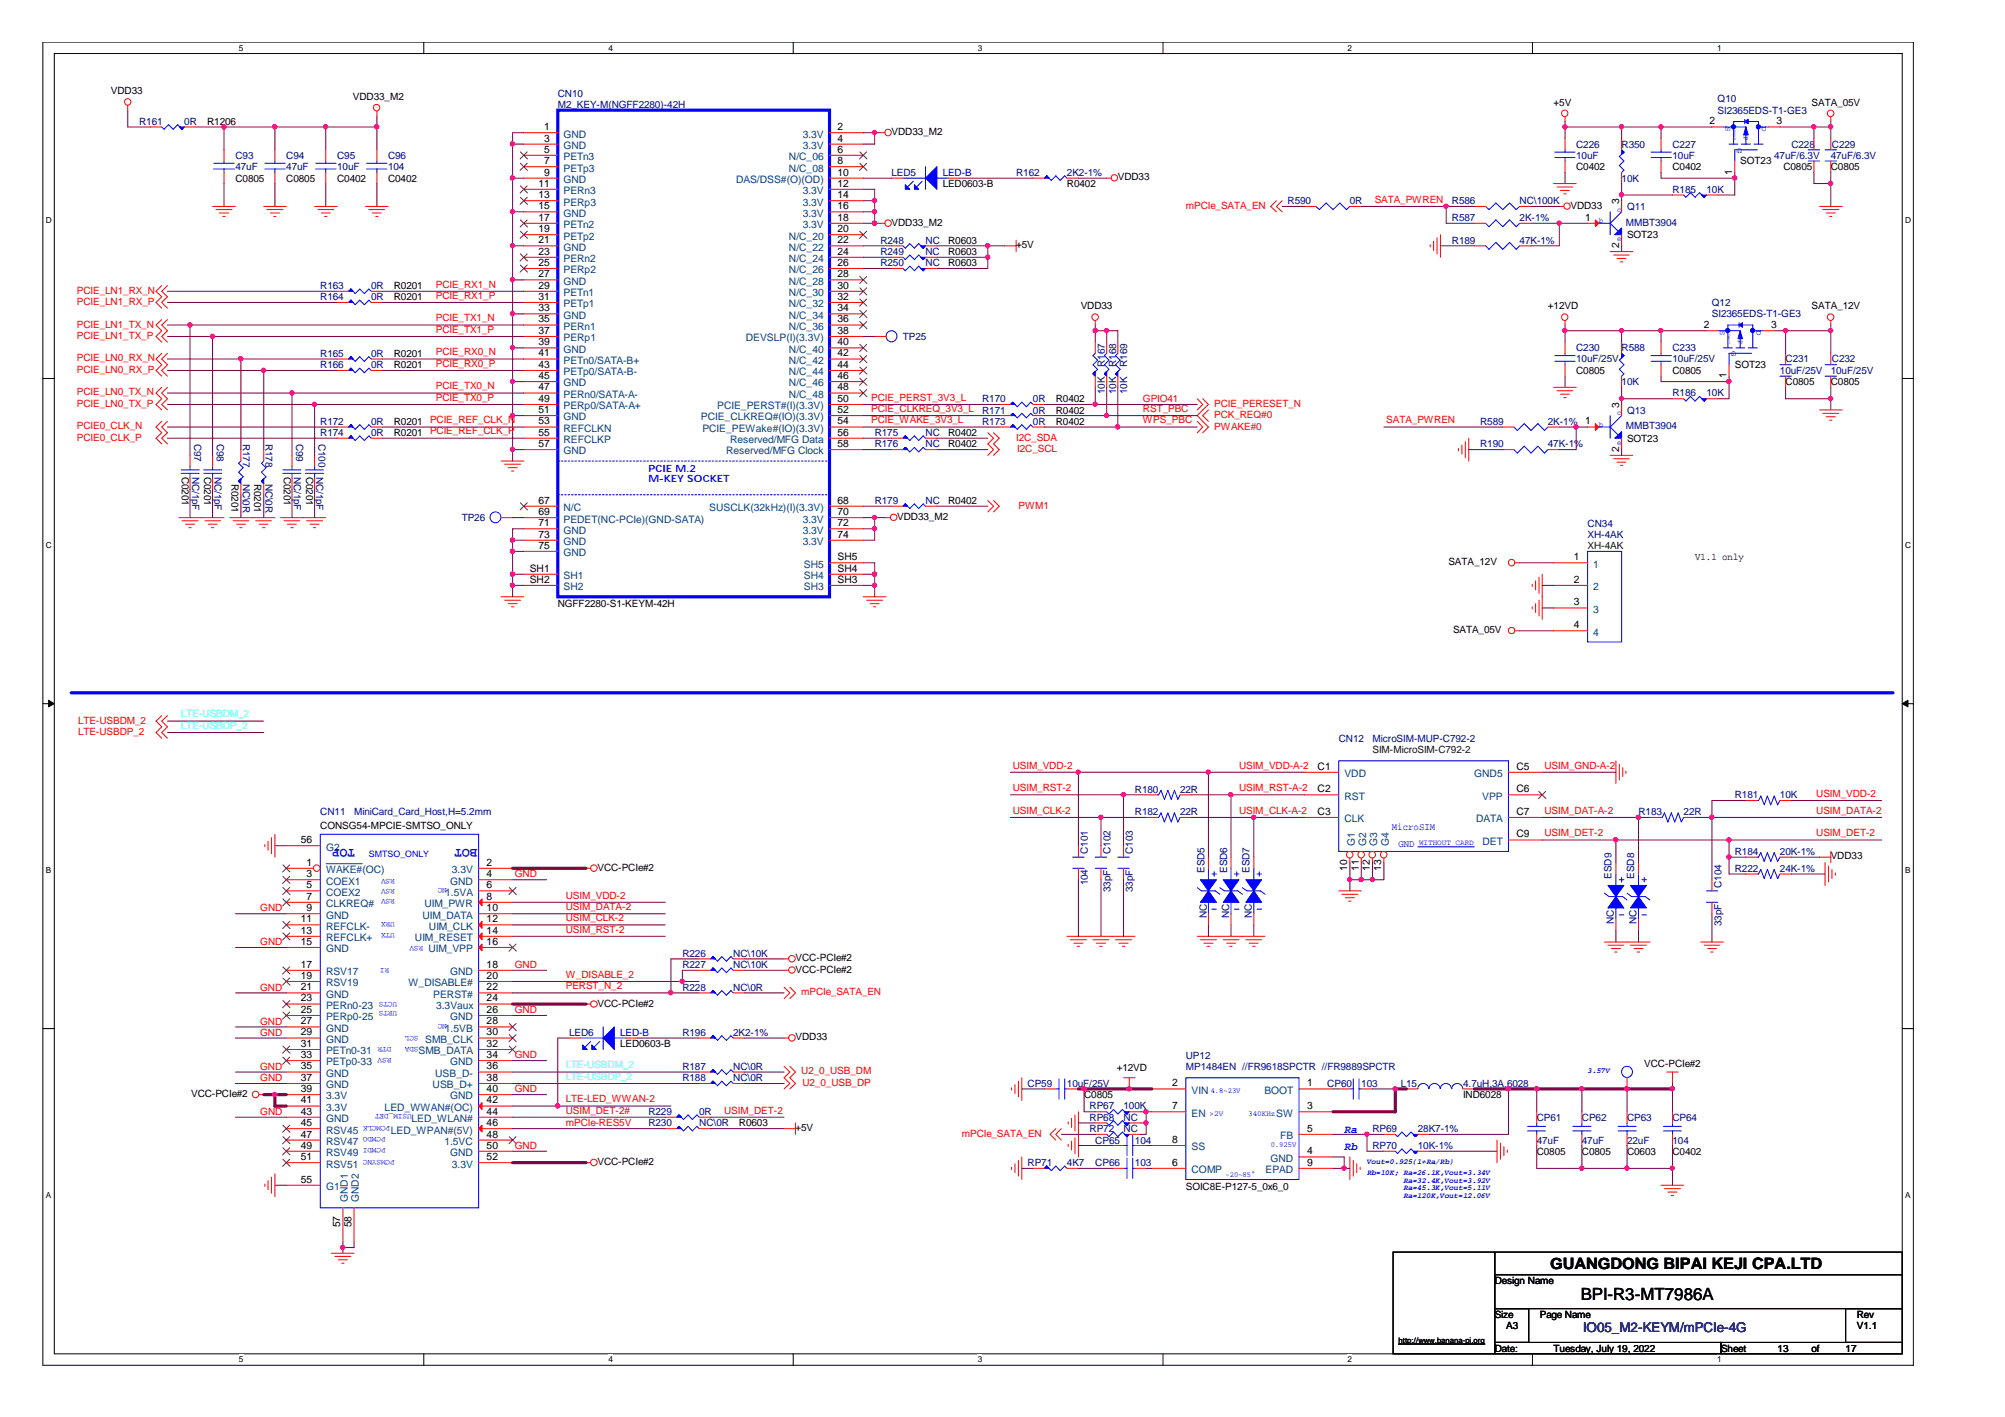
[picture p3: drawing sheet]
<svg xmlns="http://www.w3.org/2000/svg" width="297mm" height="210mm" viewBox="0 0 297 210" stroke-linecap="round" stroke-linejoin="round" font-family="sans-serif">
<defs><g id="words">
<text font-size="2.5" x="234.2" y="192.5">BPI-R3-MT7986A</text>
<text font-size="2.3" x="229.7" y="188">GUANGDONG BIPAI KEJI CPA.LTD</text>
<g font-size="2" fill="#00f">
<text x="52.6" y="125.8" transform="rotate(-180 52.6 125.8)">TOP</text>
<text x="70.7" y="125.8" transform="rotate(-180 70.7 125.8)">BOT</text>
</g>
<text font-size="2" fill="#000080" x="234.5" y="197.3">IO05_M2-KEYM/mPCIe-4G</text>
<g font-size="1.7" fill="#00f">
<text x="199.1" y="167.8">Ra</text>
<text x="199.1" y="170.3">Rb</text>
</g>
<g font-size="1.5">
<text x="16.4" y="14">VDD33</text>
<text x="52.3" y="14.8">VDD33_M2</text>
<text x="230.2" y="15.6">+5V</text>
<text x="268.4" y="15.6">SATA_05V</text>
<text x="30.7" y="18.5">R1206</text>
<text x="80.6" y="19.3">1</text>
<text x="80.6" y="21">3</text>
<text x="80.6" y="22.6">5</text>
<text x="124.1" y="19.3">2</text>
<text x="124.1" y="21">4</text>
<text x="124.1" y="22.6">6</text>
<text x="132.1" y="20">VDD33_M2</text>
<text x="253.3" y="18.4">2</text>
<text x="263.2" y="18.4">3</text>
<text x="34.9" y="26.9">C0805</text>
<text x="42.4" y="26.9">C0805</text>
<text x="50" y="26.9">C0402</text>
<text x="57.5" y="26.9">C0402</text>
<text x="79.8" y="27.7">11</text>
<text x="79.8" y="29.4">13</text>
<text x="80.6" y="24.3">7</text>
<text x="80.6" y="26">9</text>
<text x="124.1" y="24.3">8</text>
<text x="124.1" y="26">10</text>
<text x="124.1" y="27.7">12</text>
<text x="124.1" y="29.4">14</text>
<text x="139.7" y="27.7">LED0603-B</text>
<text x="158.1" y="27.7">R0402</text>
<text x="165.6" y="26.7">VDD33</text>
<text x="233.5" y="25.2">C0402</text>
<text x="247.8" y="25.2">C0402</text>
<text x="256.6" y="25.9" transform="rotate(-90 256.6 25.9)">1</text>
<text x="257.8" y="24.4">SOT23</text>
<text x="264.2" y="25.2">C0805</text>
<text x="271.2" y="25.2">C0805</text>
<text x="79.8" y="31">15</text>
<text x="79.8" y="32.7">17</text>
<text x="79.8" y="34.4">19</text>
<text x="124.1" y="31">16</text>
<text x="124.1" y="32.7">18</text>
<text x="124.1" y="34.4">20</text>
<text x="132.1" y="33.4">VDD33_M2</text>
<text x="232.7" y="30.9">VDD33</text>
<text x="234.8" y="32.7">1</text>
<text x="239.9" y="30.2" transform="rotate(-90 239.9 30.2)">3</text>
<text x="241" y="35.3">SOT23</text>
<text x="79.8" y="36">21</text>
<text x="79.8" y="37.7">23</text>
<text x="79.8" y="39.4">25</text>
<text x="79.8" y="41.1">27</text>
<text x="124.1" y="36">22</text>
<text x="124.1" y="37.7">24</text>
<text x="124.1" y="39.4">26</text>
<text x="124.1" y="41.1">28</text>
<text x="140.5" y="39.5">R0603</text>
<text x="140.5" y="36.1">R0603</text>
<text x="140.5" y="37.8">R0603</text>
<text x="150.5" y="36.8">+5V</text>
<text x="239.9" y="36.8" transform="rotate(-90 239.9 36.8)">2</text>
<text x="58.3" y="44.5">R0201</text>
<text x="58.3" y="42.8">R0201</text>
<text x="79.8" y="42.8">29</text>
<text x="79.8" y="44.4">31</text>
<text x="79.8" y="46.1">33</text>
<text x="79.8" y="47.8">35</text>
<text x="124.1" y="47.8">36</text>
<text x="124.1" y="46.1">34</text>
<text x="124.1" y="44.4">32</text>
<text x="124.1" y="42.8">30</text>
<text x="160.1" y="45.8">VDD33</text>
<text x="229.3" y="45.8">+12VD</text>
<text x="268.4" y="45.8">SATA_12V</text>
<text x="58.3" y="52.9">R0201</text>
<text x="79.8" y="49.5">37</text>
<text x="79.8" y="51.2">39</text>
<text x="79.8" y="52.8">41</text>
<text x="124.1" y="52.8">42</text>
<text x="124.1" y="51.2">40</text>
<text x="124.1" y="49.5">38</text>
<text x="252.4" y="48.6">2</text>
<text x="262.4" y="48.6">3</text>
<text x="58.3" y="54.5">R0201</text>
<text x="79.8" y="54.5">43</text>
<text x="79.8" y="56.1">45</text>
<text x="79.8" y="57.8">47</text>
<text x="79.8" y="59.5">49</text>
<text x="124.1" y="59.5">50</text>
<text x="124.1" y="57.8">48</text>
<text x="124.1" y="56.1">46</text>
<text x="124.1" y="54.5">44</text>
<text x="156.4" y="59.6">R0402</text>
<text x="233.5" y="55.4">C0805</text>
<text x="247.8" y="55.4">C0805</text>
<text x="255.8" y="56.1" transform="rotate(-90 255.8 56.1)">1</text>
<text x="257" y="54.5">SOT23</text>
<text x="264.5" y="57.1">C0805</text>
<text x="271.2" y="57.1">C0805</text>
<text x="58.3" y="64.6">R0201</text>
<text x="58.3" y="62.9">R0201</text>
<text x="79.8" y="61.2">51</text>
<text x="79.8" y="62.9">53</text>
<text x="79.8" y="64.5">55</text>
<text x="124.1" y="64.5">56</text>
<text x="124.1" y="62.9">54</text>
<text x="124.1" y="61.2">52</text>
<text x="140.5" y="64.6">R0402</text>
<text x="156.4" y="62.9">R0402</text>
<text x="156.4" y="61.3">R0402</text>
<text x="234.8" y="62.9">1</text>
<text x="239.9" y="60.4" transform="rotate(-90 239.9 60.4)">3</text>
<text x="241" y="65.5">SOT23</text>
<text x="26.9" y="70.6" transform="rotate(90 26.9 70.6)">C0201</text>
<text x="30.3" y="70.6" transform="rotate(90 30.3 70.6)">C0201</text>
<text x="34.3" y="71.6" transform="rotate(90 34.3 71.6)">R0201</text>
<text x="37.7" y="71.6" transform="rotate(90 37.7 71.6)">R0201</text>
<text x="42" y="70.6" transform="rotate(90 42 70.6)">C0201</text>
<text x="45.4" y="70.6" transform="rotate(90 45.4 70.6)">C0201</text>
<text x="79.8" y="66.2">57</text>
<text x="124.1" y="66.2">58</text>
<text x="140.5" y="66.3">R0402</text>
<text x="239.9" y="66.9" transform="rotate(-90 239.9 66.9)">2</text>
<text x="79.8" y="74.6">67</text>
<text x="79.8" y="76.3">69</text>
<text x="79.8" y="77.9">71</text>
<text x="124.1" y="77.9">72</text>
<text x="124.1" y="76.3">70</text>
<text x="124.1" y="74.6">68</text>
<text x="132.9" y="77">VDD33_M2</text>
<text x="140.5" y="74.6">R0402</text>
<text x="79.8" y="79.6">73</text>
<text x="79.8" y="81.3">75</text>
<text x="124.1" y="79.6">74</text>
<text x="124.1" y="83">SH5</text>
<text x="214.6" y="83.7">SATA_12V</text>
<text x="233.2" y="83">1</text>
<text x="251.1" y="82.9">V1.1 only</text>
<text x="78.5" y="84.7">SH1</text>
<text x="78.5" y="86.3">SH2</text>
<text x="82.6" y="89.9">NGFF2280-S1-KEYM-42H</text>
<text x="124.1" y="86.3">SH3</text>
<text x="124.1" y="84.7">SH4</text>
<text x="233.2" y="86.3">2</text>
<text x="233.2" y="89.7">3</text>
<text x="215.3" y="93.8">SATA_05V</text>
<text x="233.2" y="93.1">4</text>
<text x="195.2" y="114">C1</text>
<text x="195.2" y="117.4">C2</text>
<text x="224.7" y="114">C5</text>
<text x="224.7" y="117.4">C6</text>
<text x="44.6" y="124.9">56</text>
<text x="47.5" y="122.8">CONSG54-MPCIE-SMTSO_ONLY</text>
<text x="195.2" y="120.7">C3</text>
<text x="224.7" y="120.7">C7</text>
<text x="224.7" y="124.1">C9</text>
<text x="45.4" y="128.2">1</text>
<text x="45.4" y="129.9">3</text>
<text x="45.4" y="131.6">5</text>
<text x="72.1" y="131.6">6</text>
<text x="72.1" y="129.9">4</text>
<text x="72.1" y="128.2">2</text>
<text x="88.5" y="129">VCC-PCIe#2</text>
<text x="199.6" y="129" transform="rotate(-90 199.6 129)">10</text>
<text x="201.3" y="129" transform="rotate(-90 201.3 129)">11</text>
<text x="202.9" y="129" transform="rotate(-90 202.9 129)">12</text>
<text x="204.6" y="129" transform="rotate(-90 204.6 129)">13</text>
<text x="271.2" y="127.3">VDD33</text>
<text x="44.6" y="136.6">11</text>
<text x="45.4" y="135">9</text>
<text x="45.4" y="133.3">7</text>
<text x="72.1" y="133.3">8</text>
<text x="72.1" y="135">10</text>
<text x="72.1" y="136.6">12</text>
<text x="44.6" y="143.4">17</text>
<text x="44.6" y="140">15</text>
<text x="44.6" y="138.3">13</text>
<text x="72.1" y="143.4">18</text>
<text x="72.1" y="138.3">14</text>
<text x="72.1" y="140">16</text>
<text x="117.9" y="142.4">VCC-PCIe#2</text>
<text x="44.6" y="145">19</text>
<text x="44.6" y="146.7">21</text>
<text x="44.6" y="148.4">23</text>
<text x="72.1" y="145">20</text>
<text x="72.1" y="148.4">24</text>
<text x="72.1" y="146.7">22</text>
<text x="88.5" y="149.1">VCC-PCIe#2</text>
<text x="117.9" y="144.1">VCC-PCIe#2</text>
<text x="44.6" y="151.7">27</text>
<text x="44.6" y="153.4">29</text>
<text x="44.6" y="150">25</text>
<text x="44.6" y="155.1">31</text>
<text x="72.1" y="151.7">28</text>
<text x="72.1" y="153.4">30</text>
<text x="72.1" y="150">26</text>
<text x="72.1" y="155.1">32</text>
<text x="91.9" y="155.1">LED0603-B</text>
<text x="117.9" y="154.1">VDD33</text>
<text x="44.6" y="158.4">35</text>
<text x="44.6" y="156.7">33</text>
<text x="44.6" y="160.1">37</text>
<text x="44.6" y="161.8">39</text>
<text x="72.1" y="158.4">36</text>
<text x="72.1" y="156.7">34</text>
<text x="72.1" y="161.8">40</text>
<text x="72.1" y="160.1">38</text>
<text x="165.4" y="158.6">+12VD</text>
<text x="173.7" y="160.9">2</text>
<text x="193.6" y="160.9">1</text>
<text x="243.6" y="158.1">VCC-PCIe#2</text>
<text x="28.3" y="162.5">VCC-PCIe#2</text>
<text x="44.6" y="163.5">41</text>
<text x="44.6" y="165.1">43</text>
<text x="44.6" y="166.8">45</text>
<text x="72.1" y="163.5">42</text>
<text x="72.1" y="165.1">44</text>
<text x="72.1" y="166.8">46</text>
<text x="109.5" y="166.8">R0603</text>
<text x="117.9" y="167.5">+5V</text>
<text x="160.6" y="162.7">C0805</text>
<text x="173.7" y="164.3">7</text>
<text x="193.6" y="164.3">3</text>
<text x="193.6" y="167.7">5</text>
<text x="216.7" y="162.7">IND6028</text>
<text x="44.6" y="168.5">47</text>
<text x="44.6" y="170.2">49</text>
<text x="44.6" y="171.8">51</text>
<text x="72.1" y="168.5">48</text>
<text x="72.1" y="171.8">52</text>
<text x="72.1" y="170.2">50</text>
<text x="88.5" y="172.6">VCC-PCIe#2</text>
<text x="173.7" y="172.7">6</text>
<text x="173.7" y="169.3">8</text>
<text x="193.6" y="171">4</text>
<text x="193.6" y="172.7">9</text>
<text x="227.7" y="171">C0805</text>
<text x="234.4" y="171">C0805</text>
<text x="241" y="171">C0603</text>
<text x="247.8" y="171">C0402</text>
<text x="44.6" y="175.2">55</text>
<text x="175.7" y="176.2">SOIC8E-P127-5_0x6_0</text>
<text x="50.4" y="181.8" transform="rotate(-90 50.4 181.8)">57</text>
<text x="52.1" y="181.8" transform="rotate(-90 52.1 181.8)">58</text>
<text x="221.4" y="190.2">Design Name</text>
<text x="221.4" y="195.2">Size</text>
<text x="223.1" y="196.9">A3</text>
<text x="228.1" y="195.2">Page Name</text>
<text x="275.1" y="195.2">Rev</text>
<text x="275.1" y="196.9">V1.1</text>
<text x="221.4" y="200.2">Date:</text>
<text x="230.2" y="200.2">Tuesday, July 19, 2022</text>
<text x="255" y="200.2">Sheet</text>
<text x="263.4" y="200.2">13</text>
<text x="268.4" y="200.2">of</text>
<text x="273.4" y="200.2">17</text>
</g>
<g font-size="1.5" fill="#000080">
<text x="82.6" y="14.3">CN10</text>
<text x="82.6" y="16">M2_KEY-M(NGFF2280)-42H</text>
<text x="254.5" y="15.2">Q10</text>
<text x="254.5" y="16.8">SI2365EDS-T1-GE3</text>
<text x="20.6" y="18.5">R161</text>
<text x="27.3" y="18.5">0R</text>
<text x="34.9" y="23.6">C93</text>
<text x="42.4" y="23.6">C94</text>
<text x="50" y="23.6">C95</text>
<text x="57.5" y="23.6">C96</text>
<text x="233.5" y="21.9">C226</text>
<text x="233.5" y="23.6">10uF</text>
<text x="240.2" y="21.9">R350</text>
<text x="247.8" y="21.9">C227</text>
<text x="247.8" y="23.6">10uF</text>
<text x="262.8" y="23.6">47uF/6.3V</text>
<text x="265.4" y="21.9">C228</text>
<text x="271.2" y="23.6">47uF/6.3V</text>
<text x="271.4" y="21.9">C229</text>
<text x="34.9" y="25.2">47uF</text>
<text x="42.4" y="25.2">47uF</text>
<text x="50" y="25.2">10uF</text>
<text x="57.5" y="25.2">104</text>
<text x="132.1" y="26">LED5</text>
<text x="150.5" y="26">R162</text>
<text x="158.1" y="26">2K2-1%</text>
<text x="240.2" y="26.9">10K</text>
<text x="247.8" y="28.5">R185</text>
<text x="252.8" y="28.5">10K</text>
<text x="190.8" y="30.2">R590</text>
<text x="200" y="30.2">0R</text>
<text x="215.1" y="32.7">R587</text>
<text x="215.1" y="30.2">R586</text>
<text x="225.1" y="32.7">2K-1%</text>
<text x="225.1" y="30.2">NC\100K</text>
<text x="240.9" y="33.4">MMBT3904</text>
<text x="241" y="31.1">Q11</text>
<text x="130.4" y="39.5">R250</text>
<text x="130.4" y="36.1">R248</text>
<text x="130.4" y="37.8">R249</text>
<text x="137.1" y="39.5">NC</text>
<text x="137.1" y="36.1">NC</text>
<text x="137.1" y="37.8">NC</text>
<text x="215.1" y="36.1">R189</text>
<text x="225.1" y="36.1">47K-1%</text>
<text x="47.5" y="44.5">R164</text>
<text x="47.5" y="42.8">R163</text>
<text x="55" y="44.5">0R</text>
<text x="55" y="42.8">0R</text>
<text x="253.6" y="45.3">Q12</text>
<text x="253.6" y="47">SI2365EDS-T1-GE3</text>
<text x="47.5" y="52.9">R165</text>
<text x="55" y="52.9">0R</text>
<text x="133.8" y="50.3">TP25</text>
<text x="233.5" y="52">C230</text>
<text x="233.5" y="53.7">10uF/25V</text>
<text x="240.2" y="52">R588</text>
<text x="247.8" y="52">C233</text>
<text x="247.8" y="53.7">10uF/25V</text>
<text x="264.5" y="53.7">C231</text>
<text x="271.4" y="53.7">C232</text>
<text x="47.5" y="54.5">R166</text>
<text x="55" y="54.5">0R</text>
<text x="145.5" y="59.6">R170</text>
<text x="153" y="59.6">0R</text>
<text x="163.7" y="58.4" transform="rotate(-90 163.7 58.4)">10K</text>
<text x="163.7" y="54.4" transform="rotate(-90 163.7 54.4)">R167</text>
<text x="165.4" y="58.4" transform="rotate(-90 165.4 58.4)">10K</text>
<text x="165.4" y="54.4" transform="rotate(-90 165.4 54.4)">R168</text>
<text x="167" y="58.4" transform="rotate(-90 167 58.4)">10K</text>
<text x="167" y="54.4" transform="rotate(-90 167 54.4)">R169</text>
<text x="240.2" y="57.1">10K</text>
<text x="247.8" y="58.7">R186</text>
<text x="252.8" y="58.7">10K</text>
<text x="263.7" y="55.4">10uF/25V</text>
<text x="271.2" y="55.4">10uF/25V</text>
<text x="28.8" y="65.8" transform="rotate(90 28.8 65.8)">C97</text>
<text x="32.1" y="65.8" transform="rotate(90 32.1 65.8)">C98</text>
<text x="36" y="65.8" transform="rotate(90 36 65.8)">R177</text>
<text x="39.3" y="65.8" transform="rotate(90 39.3 65.8)">R178</text>
<text x="43.9" y="65.8" transform="rotate(90 43.9 65.8)">C99</text>
<text x="47.2" y="65.8" transform="rotate(90 47.2 65.8)">C100</text>
<text x="47.5" y="64.6">R174</text>
<text x="47.5" y="62.9">R172</text>
<text x="55" y="64.6">0R</text>
<text x="55" y="62.9">0R</text>
<text x="129.6" y="64.6">R175</text>
<text x="137.1" y="64.6">NC</text>
<text x="145.5" y="62.9">R173</text>
<text x="145.5" y="61.3">R171</text>
<text x="153" y="62.9">0R</text>
<text x="153" y="61.3">0R</text>
<text x="219.3" y="62.9">R589</text>
<text x="229.3" y="62.9">2K-1%</text>
<text x="240.9" y="63.6">MMBT3904</text>
<text x="241" y="61.3">Q13</text>
<text x="28.4" y="70.6" transform="rotate(90 28.4 70.6)">NC/1pF</text>
<text x="31.8" y="70.6" transform="rotate(90 31.8 70.6)">NC/1pF</text>
<text x="36" y="71.6" transform="rotate(90 36 71.6)">NC\0R</text>
<text x="39.3" y="71.6" transform="rotate(90 39.3 71.6)">NC\0R</text>
<text x="43.5" y="70.6" transform="rotate(90 43.5 70.6)">NC/1pF</text>
<text x="46.9" y="70.6" transform="rotate(90 46.9 70.6)">NC/1pF</text>
<text x="129.6" y="66.3">R176</text>
<text x="137.1" y="66.3">NC</text>
<text x="219.3" y="66.3">R190</text>
<text x="229.3" y="66.3">47K-1%</text>
<text x="68.4" y="77.2">TP26</text>
<text x="129.6" y="74.6">R179</text>
<text x="137.1" y="74.6">NC</text>
<text x="235.2" y="78">CN34</text>
<text x="235.2" y="79.7">XH-4AK</text>
<text x="198.3" y="109.9">CN12</text>
<text x="203.3" y="109.9">MicroSIM-MUP-C792-2</text>
<text x="168.1" y="117.4">R180</text>
<text x="174.8" y="117.4">22R</text>
<text x="257" y="118.3">R181</text>
<text x="263.7" y="118.3">10K</text>
<text x="47.5" y="120.7">CN11</text>
<text x="52.5" y="120.7">MiniCard_Card_Host,H=5.2mm</text>
<text x="168.1" y="120.7">R182</text>
<text x="174.8" y="120.7">22R</text>
<text x="242.7" y="120.7">R183</text>
<text x="249.4" y="120.7">22R</text>
<text x="161.2" y="131.2" transform="rotate(-90 161.2 131.2)">104</text>
<text x="161.2" y="126.5" transform="rotate(-90 161.2 126.5)">C101</text>
<text x="164.5" y="126.5" transform="rotate(-90 164.5 126.5)">C102</text>
<text x="167.9" y="126.5" transform="rotate(-90 167.9 126.5)">C103</text>
<text x="178.4" y="129.3" transform="rotate(-90 178.4 129.3)">ESD5</text>
<text x="181.8" y="129.3" transform="rotate(-90 181.8 129.3)">ESD6</text>
<text x="185.1" y="129.3" transform="rotate(-90 185.1 129.3)">ESD7</text>
<text x="238.8" y="130.1" transform="rotate(-90 238.8 130.1)">ESD9</text>
<text x="242.1" y="130.1" transform="rotate(-90 242.1 130.1)">ESD8</text>
<text x="255" y="131.5" transform="rotate(-90 255 131.5)">C104</text>
<text x="257" y="129.1">R222</text>
<text x="257" y="126.6">R184</text>
<text x="263.7" y="129.1">24K-1%</text>
<text x="263.7" y="126.6">20K-1%</text>
<text x="164.5" y="132.1" transform="rotate(-90 164.5 132.1)">33pF</text>
<text x="167.9" y="132.1" transform="rotate(-90 167.9 132.1)">33pF</text>
<text x="178.8" y="136" transform="rotate(-90 178.8 136)">NC</text>
<text x="182.1" y="136" transform="rotate(-90 182.1 136)">NC</text>
<text x="185.5" y="136" transform="rotate(-90 185.5 136)">NC</text>
<text x="239.1" y="136.8" transform="rotate(-90 239.1 136.8)">NC</text>
<text x="242.4" y="136.8" transform="rotate(-90 242.4 136.8)">NC</text>
<text x="255" y="137.2" transform="rotate(-90 255 137.2)">33pF</text>
<text x="101.1" y="143.4">R227</text>
<text x="101.1" y="141.7">R226</text>
<text x="108.6" y="143.4">NC\10K</text>
<text x="108.6" y="141.7">NC\10K</text>
<text x="101.1" y="146.7">R228</text>
<text x="108.6" y="146.7">NC\0R</text>
<text x="84.3" y="153.5">LED6</text>
<text x="101.1" y="153.5">R196</text>
<text x="108.6" y="153.5">2K2-1%</text>
<text x="101.1" y="160.2">R188</text>
<text x="101.1" y="158.5">R187</text>
<text x="108.6" y="160.2">NC\0R</text>
<text x="108.6" y="158.5">NC\0R</text>
<text x="152.2" y="161">CP59</text>
<text x="158.1" y="161">10uF/25V</text>
<text x="175.7" y="156.8">UP12</text>
<text x="175.7" y="158.5">MP1484EN //FR9618SPCTR //FR9889SPCTR</text>
<text x="196.6" y="161">CP60</text>
<text x="201.7" y="161">103</text>
<text x="207.5" y="161">L15</text>
<text x="216.7" y="161">4.7uH,3A,6028</text>
<text x="96.1" y="165.2">R229</text>
<text x="96.1" y="166.8">R230</text>
<text x="103.6" y="165.2">0R</text>
<text x="103.6" y="166.8">NC\0R</text>
<text x="161.4" y="166">RP68</text>
<text x="161.4" y="164.4">RP67</text>
<text x="161.4" y="167.7">RP72</text>
<text x="166.5" y="166">NC</text>
<text x="166.5" y="164.4">100K</text>
<text x="166.5" y="167.7">NC</text>
<text x="203.3" y="167.7">RP69</text>
<text x="210.1" y="167.7">28K7-1%</text>
<text x="227.7" y="166">CP61</text>
<text x="234.4" y="166">CP62</text>
<text x="241" y="166">CP63</text>
<text x="247.8" y="166">CP64</text>
<text x="152.2" y="172.7">RP71</text>
<text x="158.1" y="172.7">4K7</text>
<text x="162.3" y="172.7">CP66</text>
<text x="162.3" y="169.4">CP65</text>
<text x="168.1" y="172.7">103</text>
<text x="168.1" y="169.4">104</text>
<text x="203.3" y="170.2">RP70</text>
<text x="210.1" y="170.2">10K-1%</text>
<text x="227.7" y="169.4">47uF</text>
<text x="234.4" y="169.4">47uF</text>
<text x="241" y="169.4">22uF</text>
<text x="247.8" y="169.4">104</text>
</g>
<g font-size="1.5" fill="#004080">
<text x="83.5" y="20.4">GND</text>
<text x="83.5" y="22.1">GND</text>
<text x="83.5" y="23.7">PETn3</text>
<text x="116.9" y="23.7">N/C_06</text>
<text x="118.9" y="20.4">3.3V</text>
<text x="118.9" y="22.1">3.3V</text>
<text x="83.5" y="25.4">PETp3</text>
<text x="83.5" y="27.1">GND</text>
<text x="83.5" y="28.8">PERn3</text>
<text x="109.1" y="27.1">DAS/DSS#(O)(OD)</text>
<text x="116.9" y="25.4">N/C_08</text>
<text x="118.9" y="28.8">3.3V</text>
<text x="83.5" y="30.5">PERp3</text>
<text x="83.5" y="32.1">GND</text>
<text x="83.5" y="33.8">PETn2</text>
<text x="83.5" y="35.5">PETp2</text>
<text x="116.9" y="35.5">N/C_20</text>
<text x="118.9" y="30.5">3.3V</text>
<text x="118.9" y="32.1">3.3V</text>
<text x="118.9" y="33.8">3.3V</text>
<text x="83.5" y="37.1">GND</text>
<text x="83.5" y="38.8">PERn2</text>
<text x="83.5" y="40.5">PERp2</text>
<text x="116.9" y="37.1">N/C_22</text>
<text x="116.9" y="38.8">N/C_24</text>
<text x="116.9" y="40.5">N/C_26</text>
<text x="83.5" y="42.2">GND</text>
<text x="83.5" y="43.9">PETn1</text>
<text x="83.5" y="45.5">PETp1</text>
<text x="83.5" y="47.2">GND</text>
<text x="116.9" y="47.2">N/C_34</text>
<text x="116.9" y="45.5">N/C_32</text>
<text x="116.9" y="42.2">N/C_28</text>
<text x="116.9" y="43.9">N/C_30</text>
<text x="83.5" y="48.9">PERn1</text>
<text x="83.5" y="50.6">PERp1</text>
<text x="83.5" y="52.3">GND</text>
<text x="83.5" y="53.9">PETn0/SATA-B+</text>
<text x="110.5" y="50.6">DEVSLP(I)(3.3V)</text>
<text x="116.9" y="53.9">N/C_42</text>
<text x="116.9" y="52.3">N/C_40</text>
<text x="116.9" y="48.9">N/C_36</text>
<text x="83.5" y="55.6">PETp0/SATA-B-</text>
<text x="83.5" y="57.2">GND</text>
<text x="83.5" y="58.9">PERn0/SATA-A-</text>
<text x="116.9" y="58.9">N/C_48</text>
<text x="116.9" y="57.2">N/C_46</text>
<text x="116.9" y="55.6">N/C_44</text>
<text x="83.5" y="60.6">PERp0/SATA-A+</text>
<text x="83.5" y="62.3">GND</text>
<text x="83.5" y="64">REFCLKN</text>
<text x="83.5" y="65.6">REFCLKP</text>
<text x="103.8" y="62.3">PCIE_CLKREQ#(IO)(3.3V)</text>
<text x="104.1" y="64">PCIE_PEWake#(IO)(3.3V)</text>
<text x="106.3" y="60.6">PCIE_PERST#(I)(3.3V)</text>
<text x="108.2" y="65.6">Reserved/MFG Data</text>
<text x="83.5" y="67.3">GND</text>
<text x="107.6" y="67.3">Reserved/MFG Clock</text>
<text x="83.5" y="75.7">N/C</text>
<text x="83.5" y="77.4">PEDET(NC-PCIe)(GND-SATA)</text>
<text x="105.1" y="75.7">SUSCLK(32kHz)(I)(3.3V)</text>
<text x="118.9" y="77.4">3.3V</text>
<text x="83.5" y="79.1">GND</text>
<text x="83.5" y="80.7">GND</text>
<text x="83.5" y="82.4">GND</text>
<text x="118.9" y="80.7">3.3V</text>
<text x="118.9" y="79.1">3.3V</text>
<text x="83.5" y="85.8">SH1</text>
<text x="83.5" y="87.4">SH2</text>
<text x="119.1" y="87.4">SH3</text>
<text x="119.1" y="85.8">SH4</text>
<text x="119.1" y="84.1">SH5</text>
<text x="236.1" y="84.1">1</text>
<text x="236.1" y="87.4">2</text>
<text x="236.1" y="90.8">3</text>
<text x="236.1" y="94.2">4</text>
<text x="199.2" y="115.1">VDD</text>
<text x="199.2" y="118.5">RST</text>
<text x="218.4" y="115.1">GND5</text>
<text x="219.6" y="118.5">VPP</text>
<text x="48.3" y="126">G2</text>
<text x="199.2" y="121.8">CLK</text>
<text x="200.7" y="125.3" transform="rotate(-90 200.7 125.3)">G1</text>
<text x="202.4" y="125.3" transform="rotate(-90 202.4 125.3)">G2</text>
<text x="204" y="125.3" transform="rotate(-90 204 125.3)">G3</text>
<text x="205.7" y="125.3" transform="rotate(-90 205.7 125.3)">G4</text>
<text x="218.7" y="121.8">DATA</text>
<text x="219.6" y="125.2">DET</text>
<text x="48.3" y="129.3">WAKE#(OC)</text>
<text x="48.3" y="131">COEX1</text>
<text x="66.7" y="131">GND</text>
<text x="66.9" y="129.3">3.3V</text>
<text x="48.3" y="137.7">REFCLK-</text>
<text x="48.3" y="136.1">GND</text>
<text x="48.3" y="134.4">CLKREQ#</text>
<text x="48.3" y="132.7">COEX2</text>
<text x="62.6" y="136.1">UIM_DATA</text>
<text x="62.9" y="134.4">UIM_PWR</text>
<text x="63.5" y="137.7">UIM_CLK</text>
<text x="66" y="132.7">1.5VA</text>
<text x="48.3" y="141.1">GND</text>
<text x="48.3" y="139.4">REFCLK+</text>
<text x="61.5" y="139.4">UIM_RESET</text>
<text x="63.5" y="141.1">UIM_VPP</text>
<text x="48.3" y="144.5">RSV17</text>
<text x="48.3" y="146.1">RSV19</text>
<text x="48.3" y="147.8">GND</text>
<text x="48.3" y="149.5">PERn0-23</text>
<text x="60.5" y="146.1">W_DISABLE#</text>
<text x="64.2" y="147.8">PERST#</text>
<text x="64.6" y="149.5">3.3Vaux</text>
<text x="66.7" y="144.5">GND</text>
<text x="48.3" y="152.8">GND</text>
<text x="48.3" y="154.5">GND</text>
<text x="48.3" y="151.1">PERp0-25</text>
<text x="63" y="154.5">SMB_CLK</text>
<text x="65.9" y="152.8">1.5VB</text>
<text x="66.7" y="151.1">GND</text>
<text x="48.3" y="159.5">GND</text>
<text x="48.3" y="156.2">PETn0-31</text>
<text x="48.3" y="157.8">PETp0-33</text>
<text x="48.3" y="161.2">GND</text>
<text x="62" y="156.2">SMB_DATA</text>
<text x="64.1" y="161.2">USB_D+</text>
<text x="64.5" y="159.5">USB_D-</text>
<text x="66.7" y="157.8">GND</text>
<text x="48.3" y="162.9">3.3V</text>
<text x="48.3" y="164.6">3.3V</text>
<text x="48.3" y="166.2">GND</text>
<text x="48.3" y="167.9">RSV45</text>
<text x="57" y="164.6">LED_WWAN#(OC)</text>
<text x="57.9" y="167.9">LED_WPAN#(5V)</text>
<text x="61" y="166.2">LED_WLAN#</text>
<text x="66.7" y="162.9">GND</text>
<text x="176.5" y="162">VIN</text>
<text x="176.5" y="165.4">EN</text>
<text x="187.3" y="162">BOOT</text>
<text x="189.1" y="165.4">SW</text>
<text x="48.3" y="169.6">RSV47</text>
<text x="48.3" y="171.3">RSV49</text>
<text x="48.3" y="172.9">RSV51</text>
<text x="65.8" y="169.6">1.5VC</text>
<text x="66.7" y="171.3">GND</text>
<text x="66.9" y="172.9">3.3V</text>
<text x="176.5" y="173.8">COMP</text>
<text x="176.5" y="170.4">SS</text>
<text x="187.5" y="173.8">EPAD</text>
<text x="188.2" y="172.1">GND</text>
<text x="189.7" y="168.8">FB</text>
<text x="48.3" y="176.3">G1</text>
<text x="51.5" y="178.1" transform="rotate(-90 51.5 178.1)">GND1</text>
<text x="53.2" y="178.1" transform="rotate(-90 53.2 178.1)">GND2</text>
</g>
<g font-size="1.5" fill="#00f">
<text x="139.7" y="26">LED-B</text>
<text x="96.1" y="69.9">PCIE M.2</text>
<text x="96.1" y="71.3">M-KEY SOCKET</text>
<text x="206.2" y="123">MicroSIM</text>
<text x="207.2" y="125.5">GND</text>
<text x="91.9" y="153.5">LED-B</text>
</g>
<g font-size="1.5" fill="#f00">
<text x="175.7" y="30.9">mPCIe_SATA_EN</text>
<text x="203.7" y="30">SATA_PWREN</text>
<text x="11.4" y="43.5">PCIE_LN1_RX_N</text>
<text x="11.4" y="45.1">PCIE_LN1_RX_P</text>
<text x="64.6" y="42.6">PCIE_RX1_N</text>
<text x="64.6" y="44.3">PCIE_RX1_P</text>
<text x="64.6" y="47.6">PCIE_TX1_N</text>
<text x="11.4" y="48.5">PCIE_LN1_TX_N</text>
<text x="11.4" y="50.2">PCIE_LN1_TX_P</text>
<text x="11.4" y="53.5">PCIE_LN0_RX_N</text>
<text x="64.6" y="52.6">PCIE_RX0_N</text>
<text x="64.6" y="49.3">PCIE_TX1_P</text>
<text x="11.4" y="58.6">PCIE_LN0_TX_N</text>
<text x="11.4" y="55.2">PCIE_LN0_RX_P</text>
<text x="64.6" y="54.3">PCIE_RX0_P</text>
<text x="64.6" y="57.7">PCIE_TX0_N</text>
<text x="64.6" y="59.4">PCIE_TX0_P</text>
<text x="129.1" y="59.4">PCIE_PERST_3V3_L</text>
<text x="169.3" y="59.6">GPIO41</text>
<text x="11.4" y="63.6">PCIE0_CLK_N</text>
<text x="11.4" y="65.3">PCIE0_CLK_P</text>
<text x="11.4" y="60.3">PCIE_LN0_TX_P</text>
<text x="63.7" y="62.7">PCIE_REF_CLK_N</text>
<text x="63.7" y="64.4">PCIE_REF_CLK_P</text>
<text x="129.1" y="61">PCIE_CLKREQ_3V3_L</text>
<text x="129.1" y="62.7">PCIE_WAKE_3V3_L</text>
<text x="150.5" y="65.3">I2C_SDA</text>
<text x="169.3" y="61">RST_PBC</text>
<text x="169.3" y="62.7">WPS_PBC</text>
<text x="179.9" y="60.3">PCIE_PERESET_N</text>
<text x="179.9" y="61.9">PCK_REQ#0</text>
<text x="179.9" y="63.8">PWAKE#0</text>
<text x="205.4" y="62.7">SATA_PWREN</text>
<text x="150.7" y="66.9">I2C_SCL</text>
<text x="150.9" y="75.3">PWM1</text>
<text x="11.6" y="107.2">LTE-USBDM_2</text>
<text x="11.6" y="108.9">LTE-USBDP_2</text>
<text x="150" y="113.8">USIM_VDD-2</text>
<text x="183.6" y="113.8">USIM_VDD-A-2</text>
<text x="228.8" y="113.8">USIM_GND-A-2</text>
<text x="150" y="117.2">USIM_RST-2</text>
<text x="183.6" y="117.2">USIM_RST-A-2</text>
<text x="269.1" y="118">USIM_VDD-2</text>
<text x="150" y="120.5">USIM_CLK-2</text>
<text x="183.6" y="120.5">USIM_CLK-A-2</text>
<text x="228.8" y="120.5">USIM_DAT-A-2</text>
<text x="228.8" y="123.9">USIM_DET-2</text>
<text x="269.1" y="120.5">USIM_DATA-2</text>
<text x="269.1" y="123.9">USIM_DET-2</text>
<text x="76.3" y="130">GND</text>
<text x="38.6" y="135">GND</text>
<text x="83.8" y="133.1">USIM_VDD-2</text>
<text x="83.8" y="134.8">USIM_DATA-2</text>
<text x="83.8" y="136.5">USIM_CLK-2</text>
<text x="38.6" y="140">GND</text>
<text x="76.3" y="143.4">GND</text>
<text x="83.8" y="138.1">USIM_RST-2</text>
<text x="38.6" y="146.7">GND</text>
<text x="83.8" y="144.8">W_DISABLE_2</text>
<text x="83.8" y="146.5">PERST_N_2</text>
<text x="118.7" y="147.4">mPCIe_SATA_EN</text>
<text x="38.6" y="151.8">GND</text>
<text x="38.6" y="153.4">GND</text>
<text x="76.3" y="150.1">GND</text>
<text x="38.6" y="158.5">GND</text>
<text x="38.6" y="160.2">GND</text>
<text x="76.3" y="156.8">GND</text>
<text x="76.3" y="161.8">GND</text>
<text x="118.7" y="159.1">U2_0_USB_DM</text>
<text x="118.9" y="160.8">U2_0_USB_DP</text>
<text x="38.6" y="165.2">GND</text>
<text x="83.8" y="164.9">USIM_DET-2#</text>
<text x="83.8" y="166.8">mPCIe-RES5V</text>
<text x="83.8" y="163.3">LTE-LED_WWAN-2</text>
<text x="107.3" y="164.9">USIM_DET-2</text>
<text x="76.3" y="170.2">GND</text>
<text x="142.5" y="168.4">mPCIe_SATA_EN</text>
</g>
<g font-size="1.5" fill="#004000">
<text x="235.2" y="81.4">XH-4AK</text>
<text x="203.3" y="111.6">SIM-MicroSIM-C792-2</text>
</g>
<g font-size="1.5" fill="#0ff">
<text x="26.8" y="106.3">LTE-USBDM_2</text>
<text x="26.8" y="108">LTE-USBDP_2</text>
<text x="83.8" y="158.3">LTE-USBDM_2</text>
<text x="83.8" y="159.9">LTE-USBDP_2</text>
</g>
<text font-size="1.3" fill="#00f" x="54.7" y="127">SMTSO_ONLY</text>
<g font-size="1.2">
<text x="35.4" y="7.5">5</text>
<text x="90.1" y="7.5">4</text>
<text x="144.9" y="7.5">3</text>
<text x="199.6" y="7.5">2</text>
<text x="254.4" y="7.5">1</text>
<text x="6.8" y="33.1">D</text>
<text x="282.2" y="33.1">D</text>
<text x="6.8" y="81.2">C</text>
<text x="282.2" y="81.2">C</text>
<text x="6.8" y="129.4">B</text>
<text x="282.2" y="129.4">B</text>
<text x="6.8" y="177.5">A</text>
<text x="282.2" y="177.5">A</text>
<text x="35.4" y="201.8">5</text>
<text x="90.1" y="201.8">4</text>
<text x="144.9" y="201.8">3</text>
<text x="199.6" y="201.8">2</text>
<text x="254.4" y="201.8">1</text>
</g>
<g font-size="1.1" fill="#00f">
<text x="255.7" y="18.6" transform="rotate(90 255.7 18.6)">S</text>
<text x="257.3" y="21.9" transform="rotate(90 257.3 21.9)">G</text>
<text x="258.4" y="20.2" transform="rotate(90 258.4 20.2)">P</text>
<text x="261" y="18.6" transform="rotate(90 261 18.6)">D</text>
<text x="236.9" y="33">b</text>
<text x="239.6" y="31.4">c</text>
<text x="239.6" y="35.7">e</text>
<text x="254.8" y="48.8" transform="rotate(90 254.8 48.8)">S</text>
<text x="256.5" y="52" transform="rotate(90 256.5 52)">G</text>
<text x="257.5" y="50.3" transform="rotate(90 257.5 50.3)">P</text>
<text x="260.2" y="48.8" transform="rotate(90 260.2 48.8)">D</text>
<text x="236.9" y="63.2">b</text>
<text x="239.6" y="61.5">c</text>
<text x="239.6" y="65.9">e</text>
<text x="210.2" y="125.2">WITHOUT CARD</text>
<text x="58.5" y="130.2" transform="rotate(-180 58.5 130.2)">RSV</text>
<text x="58.5" y="131.7" transform="rotate(-180 58.5 131.7)">RSV</text>
<text x="66.2" y="131.5" transform="rotate(-180 66.2 131.5)">NC</text>
<text x="58.5" y="133.2" transform="rotate(-180 58.5 133.2)">RSV</text>
<text x="58.5" y="136.6" transform="rotate(-180 58.5 136.6)">URX</text>
<text x="57.7" y="143.4" transform="rotate(-180 57.7 143.4)">RI</text>
<text x="58.5" y="138.3" transform="rotate(-180 58.5 138.3)">UTX</text>
<text x="62.7" y="140.1" transform="rotate(-180 62.7 140.1)">RSV</text>
<text x="58.8" y="148.5" transform="rotate(-180 58.8 148.5)">UCTS</text>
<text x="58.8" y="149.8" transform="rotate(-180 58.8 149.8)">URTS</text>
<text x="58" y="155" transform="rotate(-180 58 155)">DTR</text>
<text x="62" y="153.5" transform="rotate(-180 62 153.5)">SCL</text>
<text x="62" y="155" transform="rotate(-180 62 155)">SDA</text>
<text x="66.2" y="151.7" transform="rotate(-180 66.2 151.7)">NC</text>
<text x="58" y="156.7" transform="rotate(-180 58 156.7)">RSV</text>
<text x="179.4" y="161.9">4.8~23V</text>
<text x="235.2" y="158.9">3.57V</text>
<text x="57.8" y="166.8" transform="rotate(-180 57.8 166.8)">PCMCLK</text>
<text x="61" y="165.1" transform="rotate(-180 61 165.1)">USIM_DET</text>
<text x="179.2" y="165.3">&gt;2V</text>
<text x="184.9" y="165.3">340KHz</text>
<text x="57.1" y="168.4" transform="rotate(-180 57.1 168.4)">PCMDO</text>
<text x="57.1" y="170.1" transform="rotate(-180 57.1 170.1)">PCMDI</text>
<text x="58.5" y="171.8" transform="rotate(-180 58.5 171.8)">PCMSYNC</text>
<text x="188.3" y="169.9">0.925V</text>
<text x="202.5" y="172.4">Vout=0.925(1+Ra/Rb)</text>
<text x="181.6" y="174.4">-20~85°</text>
<text x="202.5" y="174">Rb=10K; Ra=26.1K,Vout=3.34V</text>
<text x="207.9" y="175.2">Ra=32.4K,Vout=3.92V</text>
<text x="207.9" y="176.3">Ra=45.3K,Vout=5.11V</text>
<text x="207.9" y="177.5">Ra=120K,Vout=12.06V</text>
</g>
<text font-size="1.1" x="207.2" y="199">http://www.banana-pi.org</text>
<g font-size=".5" fill="#00f">
<text x="256.9" y="19.3" transform="rotate(90 256.9 19.3)">Vgs&lt;0</text>
<text x="256.1" y="49.5" transform="rotate(90 256.1 49.5)">Vgs&lt;0</text>
</g>
</g></defs>
<path d="M6.3 6.2h277.2v196h-277.2zM8 7.9h273.8v192.6h-273.8z" fill="none" stroke="#000" stroke-width=".15"/>
<g fill="#fff">
<path d="M35.4 6.4h.6v1.4h-.6z"/>
<path d="M35.4 200.7h.6v1.4h-.6z"/>
</g>
<path d="M62.8 6.2v1.7M62.8 200.5v1.7" fill="none" stroke="#000" stroke-width=".15"/>
<g fill="#fff">
<path d="M90.1 6.4h.7v1.4h-.7z"/>
<path d="M90.1 200.7h.7v1.4h-.7z"/>
</g>
<path d="M117.5 6.2v1.7M117.5 200.5v1.7" fill="none" stroke="#000" stroke-width=".15"/>
<g fill="#fff">
<path d="M144.9 6.4h.6v1.4h-.6z"/>
<path d="M144.9 200.7h.6v1.4h-.6z"/>
</g>
<path d="M172.3 6.2v1.7M172.3 200.5v1.7" fill="none" stroke="#000" stroke-width=".15"/>
<g fill="#fff">
<path d="M199.6 6.4h.7v1.4h-.7z"/>
<path d="M199.6 200.7h.7v1.4h-.7z"/>
</g>
<path d="M227 6.2v1.7M227 200.5v1.7" fill="none" stroke="#000" stroke-width=".15"/>
<g fill="#fff">
<path d="M254.4 6.4h.6v1.4h-.6z"/>
<path d="M254.4 200.7h.6v1.4h-.6z"/>
<path d="M6.8 31.9h.8v1.4h-.8z"/>
<path d="M282.2 31.9h.9v1.4h-.9z"/>
<path d="M6.8 80.1h.8v1.4h-.8z"/>
<path d="M282.2 80.1h.9v1.4h-.9z"/>
</g>
<path d="M6.3 56.1h1.7M281.8 56.1h1.7" fill="none" stroke="#000" stroke-width=".15"/>
<g fill="#fff">
<path d="M6.8 128.2h.7v1.4h-.7z"/>
<path d="M282.2 128.2h.8v1.4h-.8z"/>
</g>
<path d="M6.3 104.2h1.7M281.8 104.2h1.7" fill="none" stroke="#000" stroke-width=".15"/>
<g fill="#000" stroke="#000" stroke-width=".15">
<path d="M7.2 103.7l.8 .5-.8 .5z" fill-rule="evenodd"/>
<path d="M281.8 104.2l.9-.5v1z" fill-rule="evenodd"/>
</g>
<g fill="#fff">
<path d="M6.8 176.4h.7v1.4h-.7z"/>
<path d="M282.2 176.4h.8v1.4h-.8z"/>
</g>
<path d="M6.3 152.4h1.7M281.8 152.4h1.7M206.4 185.5h15v15h-15zM221.4 185.5h60.4v3.3h-60.4zM221.4 188.8h60.4v5.1h-60.4zM221.4 193.9h5.1v5h-5.1zM221.4 198.9h33.6v1.6h-33.6zM255 198.9h26.8v1.6h-26.8zM273.4 193.9h8.4v5h-8.4z" fill="none" stroke="#000" stroke-width=".15"/>
<path d="M10.5 102.6h270" fill="none" stroke="#00f" stroke-width=".47"/>
<g fill="none" stroke="#f00" stroke-width=".15">
<path d="M18.9 15.6v.7M55.8 16.5v.7M130.4 19.7h.7M231.9 17.3v.7M271.2 17.3v.7M31.5 30.6h3.4M32 31h2.4M32.5 31.6h1.4M33 32.1h.4M39.1 30.6h3.3M39.5 31h2.4M40 31.6h1.4"/>
<path d="M40.6 32.1h.3M46.6 30.6h3.4M47.1 31h2.3M47.6 31.6h1.3M48.1 32.1h.3M48.3 22.2v1.6M48.3 25.5v1.7M54.1 30.6h3.4M54.7 31h2.3M55.2 31.6h1.3M55.7 32.1h.3M130.4 33.1h.7"/>
<path d="M132.1 26.4h1.7M140.5 26.4h1.7M148.8 36.4h1.7M150.5 35.6v1.7M164 26.4h.6M189.1 29.7l-.8 .9 .8 .8M189.9 29.7l-.8 .9 .8 .8M211.9 36.3v.3M212.4 35.7v1.4M212.9 35.2v2.4M213.4 34.8v3.3M230.2 27.2h3.3"/>
<path d="M230.7 27.7h2.3M231 30.6h.7M231.2 28.2h1.3M231.7 28.7h.3M238.5 37.3h3.4M239.1 37.8h2.3M239.6 38.3h1.3M240.1 38.8h.3M269.6 30.6h3.3M270 31h2.4M270.6 31.6h1.3M271.1 32.1h.3"/>
<path d="M24 57.4l-.9 .8 .9 .9-.9 .8 .9 .8M24 47.3l-.9 .8 .9 .9-.9 .8 .9 .9M24 42.3l-.9 .9 .9 .8-.9 .8 .9 .8M24 52.3l-.9 .9 .9 .8-.9 .9 .9 .8M24.8 57.4l-.8 .8 .8 .9-.8 .8 .8 .8M24.8 47.3l-.8 .8 .8 .9-.8 .8 .8 .9M24.8 42.3l-.8 .9 .8 .8-.8 .8 .8 .8M24.8 52.3l-.8 .9 .8 .8-.8 .9 .8 .8M162.3 47.5v.6M177.4 59.1l.8 .8-.8 .8M178.2 59.1l.8 .8-1.6 1.7 1.6 1.7-.8 .8M230.2 57.4h3.3"/>
<path d="M230.7 57.9h2.3M231.2 58.4h1.3M231.7 58.9h.3M231.9 47.5v.6M271.2 47.5v.6M24 62.4l-.9 .9 .9 .8-.9 .8 .9 .9M24.8 62.4l-.8 .9 .8 .8-.8 .8 .8 .9M26.5 76.7h6.7M27 77.1h2.3M27.5 77.7h1.3M28 78.2h.3M28.2 67.5v1.6"/>
<path d="M28.2 70.8v1.7M30.4 77.1h2.3M30.9 77.7h1.3M31.3 78.2h.4M34 76.7h6.7M34.5 77.1h2.4M35.1 77.7h1.3M35.5 78.2h.4M37.9 77.1h2.3M38.4 77.7h1.3M38.9 78.2h.3M41.6 76.7h6.7"/>
<path d="M42.1 77.1h2.3M42.6 77.7h1.3M43.1 78.2h.3M45.4 77.1h2.4M45.9 77.7h1.4M46.4 78.2h.4M50 64.9h1.6M55 64.9h1.6M74.3 68.3h3.3M74.8 68.8h2.3M75.3 69.3h1.3M75.8 69.8h.3"/>
<path d="M131.3 76.7h.6M132.1 66.6h1.7M137.1 66.6h1.7M146.3 64.1l.9 .8-.9 .9 .9 .8-.9 .9M146.3 74.1l.9 .9-.9 .8M147.2 64.1l.8 .8-.8 .9 .8 .8-.8 .9M147.2 74.1l.8 .9-.8 .8M148 63.3h1.7M153 63.3h1.7M177.4 62.4l.8 .9-.8 .8M179 60.7l-.8 .9 .8 .8M216.1 66.4v.4"/>
<path d="M216.6 65.9v1.4M217.1 65.4v2.4M217.6 64.9v3.4M238.5 67.5h3.4M239.1 68h2.3M239.6 68.5h1.3M240.1 68.9h.3M269.6 60.7h3.3M270 61.2h2.4M270.6 61.7h1.3M271.1 62.2h.3M74.3 88.4h3.3"/>
<path d="M74.8 88.9h2.3M75.3 89.4h1.3M75.8 89.9h.3M127.9 88.4h3.4M128.4 88.9h2.4M128.9 89.4h1.4M129.4 89.9h.4M224.5 83.4h.6M224.5 93.4h.6M227 86.5v.4M227 89.9v.3M227.5 86v1.4"/>
<path d="M227.5 89.4v1.3M228 85.5v2.4M228 88.9v2.3M228.5 85.1v6.7M24 106l-.9 .8 .9 .9-.9 .8 .9 .9M24.8 106l-.8 .8 .8 .9-.8 .8 .8 .9M193.3 114.4h5M193.3 117.7h5M223.5 114.4h5M223.5 117.7h5M239.4 112.7v3.3M239.9 113.2v2.3"/>
<path d="M240.4 113.7v1.3M240.9 114.2v.4M39.2 125.1v.3M39.7 124.6v1.4M40.2 124.1v2.4M40.7 123.6v3.4M86.8 128.6h.7M158.1 138.7h10M158.6 139.2h2.4M159.1 139.7h1.3M161.9 139.2h2.4M162.4 139.7h1.4"/>
<path d="M165.3 139.2h2.3M165.8 139.7h1.3M177.4 138.7h10M177.8 139.2h2.4M178.4 139.7h1.3M181.2 139.2h2.4M181.7 139.7h1.3M184.6 139.2h2.3M185.1 139.7h1.3M193.3 121.1h5M198.3 132h3.4M198.8 132.5h2.4"/>
<path d="M199.3 133h1.4M199.8 133.5h.4M223.5 121.1h5M223.5 124.4h5M237.7 139.5h6.7M239.4 127.8v1.7M239.4 136.2v1.7M252 139.5h3.3M269.6 127h1.6M270.4 127.8v3.4M270.9 128.3v2.4M271.2 126.1v1.7"/>
<path d="M271.4 128.8v1.3M271.9 129.3v.3M86.8 148.7h.7M116.2 142h.6M116.2 143.7h.6M116.2 153.8h.6M116.2 158l.8 .8-.8 .9 .8 .8-.8 .8M116.2 146.2l.8 .9-.8 .8M117 158l.9 .8-.9 .9 .9 .8-.9 .8M117 146.2l.9 .9-.9 .8M151.4 159.7v3.3M159.6 140.2h.3"/>
<path d="M162.9 140.2h.4M166.3 140.2h.3M166.5 159.7h1.6M167.3 159.7v1.6M178.9 140.2h.3M182.2 140.2h.3M185.6 140.2h.3M238.2 140h2.4M238.7 140.5h1.4M239.2 141h.4M241.6 140h2.3M242.1 140.5h1.3"/>
<path d="M242.6 141h.3M246.9 158.8h1.7M247.8 158.8v1.7M252.5 140h2.3M253 140.5h1.3M253.4 141h.4M38.4 162.2h.7M39.2 175.4v.3M39.7 174.9v1.3M40.2 174.4v2.4M40.7 173.9v3.4M86.8 172.2h.7"/>
<path d="M116.2 167.2h1.7M117.9 166.3v1.7M149.9 161.1v.4M149.9 172.9v.3M150.4 160.7v1.3M150.4 172.4v1.3M150.9 160.2v2.3M150.9 171.9v2.3M151.4 171.4v3.3M156.4 167.2l-.8 .8 .8 .9M157.2 167.2l-.8 .8 .8 .9M158.2 166.2v.3"/>
<path d="M158.2 169.5v.4M158.7 165.7v1.3M158.7 169.1v1.3M159.3 165.2v2.3M159.3 168.5v2.4M159.8 164.7v6.7M164.8 173.1h1.7M168.1 173.1h1.7M200 171.4v3.3M200.5 171.9v2.3M201 172.4v1.3M201.5 172.9v.3"/>
<path d="M221.8 168.9v3.3M222.3 169.3v2.4M222.8 169.9v1.3M223.3 170.4v.3M246.1 175.6h3.3M246.6 176.1h2.4M247.1 176.6h1.4M247.6 177.1h.3M49.1 185.6h3.4M49.6 186.1h2.4M50.1 186.6h1.4M50.6 187.1h.4"/>
<circle cx="18.9" cy="15.1" r=".48"/>
<circle cx="55.8" cy="15.9" r=".48"/>
<circle cx="131.6" cy="19.6" r=".48"/>
<circle cx="231.8" cy="16.8" r=".48"/>
<circle cx="271.2" cy="16.8" r=".49"/>
<circle cx="131.6" cy="33" r=".48"/>
<circle cx="165.1" cy="26.3" r=".47"/>
<circle cx="232.1" cy="30.5" r=".47"/>
<circle cx="162.2" cy="47" r=".49"/>
<circle cx="231.8" cy="47" r=".48"/>
<circle cx="271.2" cy="47" r=".49"/>
<circle cx="132.4" cy="76.6" r=".48"/>
<circle cx="223.9" cy="83.3" r=".48"/>
<circle cx="223.9" cy="93.4" r=".47"/>
<circle cx="88" cy="128.6" r=".49"/>
<circle cx="88" cy="148.7" r=".48"/>
<circle cx="117.3" cy="142" r=".49"/>
<circle cx="117.3" cy="153.7" r=".49"/>
<circle cx="117.3" cy="143.7" r=".48"/>
<circle cx="37.9" cy="162.1" r=".49"/>
<circle cx="88" cy="172.2" r=".49"/>
</g>
<path d="M207.2 199.1h12.8" fill="none" stroke="#000" stroke-width=".18"/>
<g fill="none" stroke="#00f" stroke-width=".15">
<path d="M46.8 25h3M46.8 24.2h3M48.3 23.8v.4M48.3 25v.5M133.8 26.4h3.3M135.3 26.9l-.8 .8M136.6 26.9l-.8 .8M137.1 24.7v3.3M138.8 26.4h1.7M26.8 69.6h2.7M26.8 70.1h2.7M28.2 69.1v.5"/>
<path d="M28.2 70.1v.7M51.6 64.9l.4-.3 .6 .6 .7-.6 .7 .6 .7-.6 .3 .3M133.8 66.6l.3-.3 .7 .6 .7-.6 .6 .6 .7-.6 .3 .3M149.7 63.3l.3-.4 .7 .7 .7-.7 .7 .7 .6-.7 .3 .4M198.3 112.7h25.2v13.4h-25.2zM210.1 125.4h8.3M237.7 132.3l.7 .5h2l.6 .5M238.5 131.3h1.7M239.4 129.5v1.7M239.4 134.5v1.7M239.9 130.3h.7M239.9 135.5h.7"/>
<path d="M240.2 130v.7M166.5 173.1h.5M167 171.5v3.1M167.8 173.1h.3M167.8 171.5v3.1"/>
</g>
<g fill="#00f" stroke="#00f" stroke-width=".15">
<path d="M134.1 66.3l.4 .3h-.7l.3-.3 .4 .3z" fill-rule="evenodd"/>
<path d="M150 62.9l.4 .4h-.7l.3-.4 .4 .4z" fill-rule="evenodd"/>
<path d="M51.6 64.9l.4-.3 .3 .3-.3-.3 .3 .3z" fill-rule="evenodd"/>
<path d="M238.2 131.2h2.4l-1.2 1.6z" fill-rule="evenodd"/>
<path d="M239.4 132.8l1.2 1.7h-2.4z" fill-rule="evenodd"/>
<path d="M137.1 26.4l1.7-1.7v3.3z" fill-rule="evenodd"/>
<path d="M135.5 27.4l.6 .6h-.6z" fill-rule="evenodd"/>
<path d="M134.1 27.4l.7 .6h-.7z" fill-rule="evenodd"/>
</g>
<path d="M228 117.2l1 1.1M229 117.2l-1.1 1.1" fill="none" stroke="#804000" stroke-width=".15"/>
<circle cx="200" cy="126.6" r=".49" fill="#fff" stroke="#f00" stroke-width=".15"/>
<path d="M200 127.1v.7" fill="none" stroke="#f00" stroke-width=".15"/>
<circle cx="201.7" cy="126.6" r=".49" fill="#fff" stroke="#f00" stroke-width=".15"/>
<path d="M201.7 127.1v.7" fill="none" stroke="#f00" stroke-width=".15"/>
<circle cx="203.3" cy="126.6" r=".49" fill="#fff" stroke="#f00" stroke-width=".15"/>
<path d="M203.3 127.1v.7" fill="none" stroke="#f00" stroke-width=".15"/>
<circle cx="205" cy="126.6" r=".49" fill="#fff" stroke="#f00" stroke-width=".15"/>
<g fill="none" stroke="#f00" stroke-width=".15">
<path d="M22.3 18.8h1.7M27.3 18.8h1.7M77.6 19.7h5M122.9 19.7h5M253.6 18.8h1.7M262 18.8h1.7M33.2 22.2v1.6M33.2 25.5v1.7M40.7 22.2v1.6M40.7 25.5v1.7M55.8 22.2v1.6M55.8 25.5v1.7"/>
<path d="M77.6 33.1h5M77.6 26.4h5M77.6 36.4h5M77.6 39.8h5M77.6 21.4h5M77.6 23h5M77.6 24.7h5M77.6 28h5M77.6 29.7h5M77.6 31.4h5M77.6 34.8h5M77.6 38.1h5"/>
<path d="M122.9 33.1h5M122.9 26.4h5M122.9 36.4h5M122.9 39.8h5M122.9 21.4h5M122.9 23h5M122.9 24.7h5M122.9 28h5M122.9 29.7h5M122.9 31.4h5M122.9 34.8h5M122.9 38.1h5"/>
<path d="M132.1 36.4h1.7M132.1 39.8h1.7M132.1 38.1h1.7M137.1 36.4h1.7M137.1 39.8h1.7M137.1 38.1h1.7M153 26.4h1.7M158.1 26.4h1.7M193.3 30.6h1.6M200 30.6h1.7M218.4 33.1h1.7M218.4 36.4h1.7"/>
<path d="M218.4 30.6h1.7M225.1 33.1h1.7M225.1 36.4h1.7M225.1 30.6h1.7M231.9 20.5v1.7M231.9 23.8v1.7M235.2 33.1h1.7M240.2 20.5v1.7M240.2 25.5v1.7M240.2 29.7v1.7M240.2 34.8v1.6M246.1 20.5v1.7"/>
<path d="M246.1 23.8v1.7M247.8 28.9h1.6M252.8 28.9h1.7M257 23.8v1.7M268.7 20.5v1.7M268.7 23.8v1.7M271.2 20.5v1.7M271.2 23.8v1.7M50 44.8h1.6M50 43.2h1.6M50 53.2h1.6M50 54.9h1.6"/>
<path d="M55 44.8h1.6M55 43.2h1.6M55 53.2h1.6M55 54.9h1.6M77.6 44.8h5M77.6 49.8h5M77.6 43.2h5M77.6 53.2h5M77.6 54.9h5M77.6 41.5h5M77.6 46.5h5M77.6 48.1h5"/>
<path d="M77.6 51.5h5M77.6 56.5h5M77.6 58.2h5M77.6 59.9h5M122.9 44.8h5M122.9 49.8h5M122.9 43.2h5M122.9 53.2h5M122.9 54.9h5M122.9 41.5h5M122.9 46.5h5M122.9 48.1h5"/>
<path d="M122.9 51.5h5M122.9 56.5h5M122.9 58.2h5M122.9 59.9h5M129.6 49.8h1.7M148 59.9h1.7M153 59.9h1.7M162.3 50.7v1.6M162.3 55.7v1.7M164 50.7v1.6M164 55.7v1.7M165.6 50.7v1.6"/>
<path d="M165.6 55.7v1.7M231.9 50.7v1.6M231.9 54v1.7M240.2 50.7v1.6M240.2 55.7v1.7M240.2 59.9v1.7M246.1 50.7v1.6M246.1 54v1.7M247.8 59.1h1.6M252.8 49h1.7M252.8 59.1h1.7M256.2 54v1.7"/>
<path d="M261.2 49h1.6M264.5 52.3v1.7M264.5 55.7v1.7M271.2 52.3v1.7M271.2 55.7v1.7M31.5 67.5v1.6M31.5 70.8v1.7M35.7 66.6v1.7M35.7 71.6v1.7M39.1 66.6v1.7M39.1 71.6v1.7M43.3 67.5v1.6"/>
<path d="M43.3 70.8v1.7M46.6 67.5v1.6M46.6 70.8v1.7M50 63.3h1.6M55 63.3h1.6M74.3 76.7h1.6M77.6 66.6h5M77.6 76.7h5M77.6 64.9h5M77.6 63.3h5M77.6 75h5M77.6 61.6h5"/>
<path d="M77.6 78.3h5M122.9 66.6h5M122.9 76.7h5M122.9 64.9h5M122.9 63.3h5M122.9 75h5M122.9 61.6h5M122.9 78.3h5M132.1 64.9h1.7M132.1 75h1.7M137.1 64.9h1.7M137.1 75h1.7"/>
<path d="M148 61.6h1.7M153 61.6h1.7M222.6 66.6h1.7M222.6 63.3h1.7M229.3 66.6h1.7M229.3 63.3h1.7M235.2 63.3h1.7M240.2 64.9v1.7M77.6 80h5M77.6 81.7h5M77.6 85.1h5M77.6 86.7h5"/>
<path d="M122.9 80h5M122.9 85.1h5M122.9 86.7h5M122.9 83.4h5M230.2 86.7h5M230.2 83.4h5M230.2 90.1h5M230.2 93.4h5M169.8 117.7h1.7M174.8 117.7h1.7M258.7 118.6h1.6M263.7 118.6h1.7"/>
<path d="M70.9 132h5M70.9 133.7h5M70.9 130.3h5M70.9 128.6h5M159.8 125.3v1.7M159.8 128.6v1.7M163.1 125.3v1.7M163.1 128.6v1.7M166.5 125.3v1.7M166.5 128.6v1.7M169.8 121.1h1.7M174.8 121.1h1.7"/>
<path d="M179 127v1.6M179 135.4v1.6M182.4 127v1.6M182.4 135.4v1.6M185.8 127v1.6M185.8 135.4v1.6M205 127.1v.7M242.7 127.8v1.7M242.7 136.2v1.7M244.4 121.1h1.7M249.4 121.1h1.7M253.6 130.3v1.7"/>
<path d="M253.6 133.7v1.7M258.7 129.5h1.6M258.7 127h1.6M263.7 129.5h1.7M263.7 127h1.7M70.9 143.7h5M70.9 153.8h5M70.9 147.1h5M70.9 158.8h5M70.9 152.1h5M70.9 145.4h5M70.9 148.7h5"/>
<path d="M70.9 150.4h5M70.9 155.5h5M70.9 157.1h5M84.3 153.8h1.7M92.7 153.8h1.7M103.6 143.7h1.7M103.6 142h1.7M103.6 153.8h1.7M103.6 147.1h1.7M103.6 158.8h1.7M108.6 143.7h1.7M108.6 142h1.7"/>
<path d="M108.6 153.8h1.7M108.6 147.1h1.7M108.6 158.8h1.7M241 159.7v1.6M70.9 170.5h5M70.9 163.8h5M70.9 168.9h5M70.9 162.2h5M70.9 172.2h5M98.6 165.5h1.6M98.6 167.2h1.6M103.6 160.5h1.7"/>
<path d="M103.6 165.5h1.7M103.6 167.2h1.7M108.6 160.5h1.7M153 173.1h1.7M154.7 161.3h1.7M158.1 161.3h1.7M158.1 173.1h1.7M162.3 168h1.7M162.3 166.3h1.7M162.3 164.7h1.7M164.8 169.7h1.7M167.3 168h1.7"/>
<path d="M167.3 166.3h1.7M167.3 164.7h1.7M168.1 169.7h1.7M170.6 161.3h5.1M170.6 173.1h5.1M170.6 169.7h5.1M170.6 164.7h5.1M192.4 161.3h5.1M192.4 168h5.1M192.4 173.1h5.1M192.4 164.7h5.1M192.4 171.4h5.1"/>
<path d="M198.3 161.3h1.7M201.7 161.3h1.6M205 168h1.7M205 170.5h1.7M208.4 161.3h1.7M210.1 168h1.6M210.1 170.5h1.6M216.7 161.3h1.7M227.7 164.7v1.6M227.7 168v1.7M234.4 164.7v1.6M234.4 168v1.7"/>
<path d="M241 164.7v1.6M241 168v1.7M247.8 164.7v1.6M247.8 168v1.7"/>
</g>
<g fill="none" stroke="#00f" stroke-width=".15">
<path d="M24 18.8l.3 .3 .7-.6 .7 .6 .6-.6 .7 .6 .3-.3M255.3 18.8h3.4v2.6M258.5 17.7v.6M258.7 18h-1.9v3.4M259 18h1.5v3.4M260.5 18.8h1.5M31.7 25h3M31.7 24.2h3M33.2 23.8v.4M33.2 25v.5M39.2 25h3M39.2 24.2h3"/>
<path d="M40.7 23.8v.4M40.7 25v.5M54.3 25h3M54.3 24.2h3M55.8 23.8v.4M55.8 25v.5M133.8 39.8l.3 .3 .7-.7 .7 .7 .6-.7 .7 .7 .3-.3M133.8 36.4l.3 .4 .7-.7 .7 .7 .6-.7 .7 .7 .3-.4M133.8 38.1l.3 .4 .7-.7 .7 .7 .6-.7 .7 .7 .3-.4M154.7 26.4l.4-.4 .6 .7 .7-.7 .7 .7 .6-.7 .4 .4M194.9 30.6l.6 .4 1-.9 1 .9 1-.9 1 .9 .5-.4M220.1 33.1l.5 .5 1-1 1 1 1-1 1 1 .5-.5"/>
<path d="M220.1 36.4l.5 .5 1-1 1 1 1-1 1 1 .5-.5M220.1 30.6l.5 .4 1-.9 1 .9 1-.9 1 .9 .5-.4M230.3 23.3h3M230.3 22.5h3M231.9 22.2v.3M231.9 23.3v.5M236.9 33.1h1.6M238.5 31.4v3.4M238.5 33.1l1.2 1.2M240.2 22.2l.4 .3-.7 .7 .7 .6-.7 .7 .7 .7-.4 .3M240.2 31.4l-1.7 1.7M244.6 23.3h3"/>
<path d="M244.6 22.5h3M246.1 22.2v.3M246.1 23.3v.5M249.4 28.9l.4 .3 .6-.7 .7 .7 .7-.7 .7 .7 .3-.3M256.2 21.4h1.3M258 21.4h1.3M259.8 21.4h1.4M260.3 22.2h-3.3v1.6M267.9 22.2h1.7M267.9 23.8h1.7M270.4 22.2h1.7M270.4 23.8h1.7"/>
<path d="M51.6 44.8l.4-.3 .6 .6 .7-.6 .7 .6 .7-.6 .3 .3M51.6 43.2l.4-.4 .6 .7 .7-.7 .7 .7 .7-.7 .3 .4M51.6 53.2l.4-.4 .6 .7 .7-.7 .7 .7 .7-.7 .3 .4M51.6 54.9l.4-.4 .6 .7 .7-.7 .7 .7 .7-.7 .3 .4M149.7 59.9l.3-.3 .7 .7 .7-.7 .7 .7 .6-.7 .3 .3M162.3 52.3l-.4 .4 .7 .7-.7 .6 .7 .7-.7 .7 .4 .3M164 52.3l-.4 .4 .7 .7-.7 .6 .7 .7-.7 .7 .4 .3M165.6 52.3l-.3 .4 .6 .7-.6 .6 .6 .7-.6 .7 .3 .3M230.3 53.5h3M230.3 52.7h3M231.9 52.3v.4M231.9 53.5v.5"/>
<path d="M240.2 52.3l.4 .4-.7 .7 .7 .6-.7 .7 .7 .7-.4 .3M244.6 53.5h3M244.6 52.7h3M246.1 52.3v.4M246.1 53.5v.5M249.4 59.1l.4 .3 .6-.7 .7 .7 .7-.7 .7 .7 .3-.3M254.5 49h3.3v2.5M255.3 51.5h1.4M257.2 51.5h1.3M257.6 47.8v.7M257.8 48.1h-1.8v3.4M258.1 48.1h1.6v3.4"/>
<path d="M259 51.5h1.3M259.5 52.3h-3.3v1.7M259.7 49h1.5M263.7 55.7h1.7M263.7 54h1.7M270.4 55.7h1.7M270.4 54h1.7M30.2 69.6h2.7M30.2 70.1h2.7M31.5 69.1v.5M31.5 70.1v.7M35.7 68.3l-.4 .3 .7 .7-.7 .6 .7 .7-.7 .7 .4 .3"/>
<path d="M39.1 68.3l-.4 .3 .7 .7-.7 .6 .7 .7-.7 .7 .4 .3M41.9 69.6h2.7M41.9 70.1h2.7M43.3 69.1v.5M43.3 70.1v.7M45.3 69.6h2.6M45.3 70.1h2.6M46.6 69.1v.5M46.6 70.1v.7M51.6 63.3l.4-.4 .6 .7 .7-.7 .7 .7 .7-.7 .3 .4M133.8 64.9l.3-.3 .7 .6 .7-.6 .6 .6 .7-.6 .3 .3M133.8 75l.3-.4 .7 .7 .7-.7 .6 .7 .7-.7 .3 .4"/>
<path d="M149.7 61.6l.3-.4 .7 .7 .7-.7 .7 .7 .6-.7 .3 .4M224.3 66.6l.5 .5 1-1 1 1 1-1 1 1 .5-.5M224.3 63.3l.5 .5 1-1 1 1 1-1 1 1 .5-.5M236.9 63.3h1.6M238.5 63.3l1.2 1.1M238.5 61.6v3.3M240.2 61.6l-1.7 1.7M235.2 81.7h5v13.4h-5zM171.5 117.7h.2l.3-.6 .5 1.3 .5-1.3 .5 1.3 .5-1.3 .5 1.3 .3-.7M260.3 118.6h.2l.4-.7 .5 1.3 .4-1.3 .5 1.3 .5-1.3 .6 1.3 .3-.6M47.5 123.6h23.4v55.3h-23.4zM158.9 127h1.7"/>
<path d="M158.9 128.6h1.7M162.3 127h1.7M162.3 128.6h1.7M165.6 127h1.7M165.6 128.6h1.7M171.5 121.1h.2l.3-.7 .5 1.4 .5-1.4 .5 1.4 .5-1.4 .5 1.4 .3-.7M177.4 131.5l.6 .5h2l.7 .5M178.2 130.5h1.7M179 128.6v1.7M179 133.7v1.7M179.5 129.5h.7M179.5 134.7h.7"/>
<path d="M179.9 129.1v.7M180.7 131.5l.7 .5h2l.7 .5M181.6 130.5h1.6M182.4 128.6v1.7M182.4 133.7v1.7M182.9 129.5h.7M182.9 134.7h.7M183.2 129.1v.7M184.1 131.5l.6 .5h2l.7 .5M184.9 130.5h1.7M185.8 128.6v1.7M185.8 133.7v1.7"/>
<path d="M186.2 129.5h.7M186.2 134.7h.7M186.6 129.1v.7M241 132.3l.7 .5h2.1l.6 .5M241.9 131.3h1.7M242.7 129.5v1.7M242.7 134.5v1.7M243.2 130.3h.7M243.2 135.5h.7M243.6 130v.7M246.1 121.1h.2l.3-.7 .5 1.4 .5-1.4 .5 1.4 .5-1.4 .5 1.4 .3-.7M252.8 132h1.7"/>
<path d="M252.8 133.7h1.7M260.3 127h.2l.4-.7 .5 1.3 .4-1.3 .5 1.3 .5-1.3 .6 1.3 .3-.6M260.3 129.5h.2l.4-.7 .5 1.3 .4-1.3 .5 1.3 .5-1.3 .6 1.3 .3-.6M86 153.8h3.4M87.5 154.3l-.8 .8M88.9 154.3l-.9 .8M89.4 152.1v3.4M91 153.8h1.7M105.3 143.7l.3-.3 .7 .7 .6-.7 .7 .7 .7-.7 .3 .3M105.3 142l.3-.3 .7 .7 .6-.7 .7 .7 .7-.7 .3 .3M105.3 153.8l.3-.4 .7 .7 .6-.7 .7 .7 .7-.7 .3 .4M105.3 147.1l.3-.4 .7 .7 .6-.7 .7 .7 .7-.7 .3 .4"/>
<path d="M105.3 158.8l.3-.3 .7 .6 .6-.6 .7 .6 .7-.6 .3 .3M156.9 159.8v3M157.7 159.8v3M175.7 159.7h16.7v15h-16.7zM200.5 159.8v3M201.3 159.8v3M100.2 165.5l.4-.3 .7 .6 .6-.6 .7 .6 .7-.6 .3 .3M100.2 167.2l.4-.4 .7 .7 .6-.7 .7 .7 .7-.7 .3 .4M105.3 160.5l.3-.3 .7 .6 .6-.6 .7 .6 .7-.6 .3 .3M154.7 173.1l.4-.4 .6 .7 .7-.7 .7 .7 .6-.7 .4 .4M156.4 161.3h.5M157.7 161.3h.4"/>
<path d="M164 166.3l.3 .4 .7-.7 .6 .7 .7-.7 .7 .7 .3-.4M164 164.7l.3 .3 .7-.6 .6 .6 .7-.6 .7 .6 .3-.3M164 168l.3 .4 .7-.7 .6 .7 .7-.7 .7 .7 .3-.4M166.5 169.7h.5M167 168.2v3M167.8 169.7h.3M167.8 168.2v3M200 161.3h.5M201.3 161.3h.4M206.7 168l.4 .4 .6-.7 .7 .7 .6-.7 .7 .7 .4-.4M206.7 170.5l.4 .4 .6-.7 .7 .7 .6-.7 .7 .7 .4-.4M210.1 161.3a.81 .81 0 0 1 .8-.8 .81 .81 0 0 1 .8 .8"/>
<path d="M211.7 161.3a.83 .83 0 0 1 .8-.8 .83 .83 0 0 1 .9 .8M213.4 161.3a.83 .83 0 0 1 .8-.8 .83 .83 0 0 1 .9 .8M215.1 161.3a.81 .81 0 0 1 .8-.8 .81 .81 0 0 1 .8 .8M226.3 166.8h2.7M226.3 167.5h2.7M227.7 166.3v.5M227.7 167.5v.5M233 166.8h2.7M233 167.5h2.7M234.4 166.3v.5M234.4 167.5v.5M239.7 166.8h2.7"/>
<path d="M239.7 167.5h2.7M241 166.3v.5M241 167.5v.5M246.4 166.8h2.7M246.4 167.5h2.7M247.8 166.3v.5M247.8 167.5v.5"/>
<circle cx="132.1" cy="49.8" r=".82"/>
<circle cx="73.4" cy="76.6" r=".81"/>
<circle cx="241" cy="158.8" r=".82"/>
</g>
<g fill="#00f" stroke="#00f" stroke-width=".15">
<path d="M38.7 71.3l.4-.3v.6l-.4-.3 .4-.3z" fill-rule="evenodd"/>
<path d="M26.7 18.8h.6l-.3 .3z" fill-rule="evenodd"/>
<path d="M134.1 64.6l.4 .3h-.7l.3-.3 .4 .3z" fill-rule="evenodd"/>
<path d="M51.6 44.8l.4-.3 .3 .3-.3-.3 .3 .3z" fill-rule="evenodd"/>
<path d="M105.6 143.4l.4 .3h-.7l.3-.3 .4 .3z" fill-rule="evenodd"/>
<path d="M154.7 26.4l.4-.4 .3 .4-.3-.4 .3 .4z" fill-rule="evenodd"/>
<path d="M258.7 18.8l.3 1.2h-.7z" fill-rule="evenodd"/>
<path d="M258.5 18l.5-.3v.6z" fill-rule="evenodd"/>
<path d="M52 42.8l.3 .4h-.7l.4-.4 .3 .4z" fill-rule="evenodd"/>
<path d="M134.1 74.6l.4 .4h-.7l.3-.4 .4 .4z" fill-rule="evenodd"/>
<path d="M105.6 160.2l.4 .3h-.7l.3-.3 .4 .3z" fill-rule="evenodd"/>
<path d="M209.4 168h.7l-.4 .4z" fill-rule="evenodd"/>
<path d="M161.9 55.4l.4-.4v.7l-.4-.3 .4-.4z" fill-rule="evenodd"/>
<path d="M166.6 166.3h.7l-.3 .4z" fill-rule="evenodd"/>
<path d="M184.6 130.3h2.3l-1.1 1.7z" fill-rule="evenodd"/>
<path d="M185.8 132l1.1 1.7h-2.3z" fill-rule="evenodd"/>
<path d="M105.6 141.7l.4 .3h-.7l.3-.3 .4 .3z" fill-rule="evenodd"/>
<path d="M257.8 49l.3 1.2h-.6z" fill-rule="evenodd"/>
<path d="M257.6 48.1l.5-.3v.7z" fill-rule="evenodd"/>
<path d="M177.8 130.3h2.4l-1.2 1.7z" fill-rule="evenodd"/>
<path d="M179 132l1.2 1.7h-2.4z" fill-rule="evenodd"/>
<path d="M155.1 172.7l.3 .4h-.7l.4-.4 .3 .4z" fill-rule="evenodd"/>
<path d="M105.6 153.4l.4 .4h-.7l.3-.4 .4 .4z" fill-rule="evenodd"/>
<path d="M100.6 165.2l.3 .3h-.7l.4-.3 .3 .3z" fill-rule="evenodd"/>
<path d="M150 61.2l.4 .4h-.7l.3-.4 .4 .4z" fill-rule="evenodd"/>
<path d="M241.6 131.2h2.3l-1.2 1.6z" fill-rule="evenodd"/>
<path d="M242.7 132.8l1.2 1.7h-2.3z" fill-rule="evenodd"/>
<path d="M100.6 166.8l.3 .4h-.7l.4-.4 .3 .4z" fill-rule="evenodd"/>
<path d="M52 52.8l.3 .4h-.7l.4-.4 .3 .4z" fill-rule="evenodd"/>
<path d="M209.4 170.5h.7l-.4 .4z" fill-rule="evenodd"/>
<path d="M35.3 71.3l.4-.3v.6l-.4-.3 .4-.3z" fill-rule="evenodd"/>
<path d="M166.6 164.7h.7l-.3 .3z" fill-rule="evenodd"/>
<path d="M51.6 54.9l.4-.4 .3 .4-.3-.4 .3 .4z" fill-rule="evenodd"/>
<path d="M105.6 146.7l.4 .4h-.7l.3-.4 .4 .4z" fill-rule="evenodd"/>
<path d="M166.6 168h.7l-.3 .4z" fill-rule="evenodd"/>
<path d="M240.2 22.2l.4 .3-.4 .3 .4-.3-.4 .3z" fill-rule="evenodd"/>
<path d="M136.4 39.8h.7l-.3 .3z" fill-rule="evenodd"/>
<path d="M239.2 64.9l1-1v1z" fill-rule="evenodd"/>
<path d="M165.3 55.4l.3-.4v.7l-.3-.3 .3-.4z" fill-rule="evenodd"/>
<path d="M52 62.9l.3 .4h-.7l.4-.4 .3 .4z" fill-rule="evenodd"/>
<path d="M252.1 28.9h.7l-.3 .3z" fill-rule="evenodd"/>
<path d="M252.1 59.1h.7l-.3 .3z" fill-rule="evenodd"/>
<path d="M136.4 36.4h.7l-.3 .4z" fill-rule="evenodd"/>
<path d="M105.6 158.5l.4 .3h-.7l.3-.3 .4 .3z" fill-rule="evenodd"/>
<path d="M150 59.6l.4 .3h-.7l.3-.3 .4 .3z" fill-rule="evenodd"/>
<path d="M163.6 55.4l.4-.4v.7l-.4-.3 .4-.4z" fill-rule="evenodd"/>
<path d="M239.7 34.3l.5-.5v1h-1z" fill-rule="evenodd"/>
<path d="M136.4 38.1h.7l-.3 .4z" fill-rule="evenodd"/>
<path d="M240.2 52.3l.4 .4-.4 .3 .4-.3-.4 .3z" fill-rule="evenodd"/>
<path d="M181.2 130.3h2.4l-1.2 1.7z" fill-rule="evenodd"/>
<path d="M182.4 132l1.2 1.7h-2.4z" fill-rule="evenodd"/>
<path d="M91 152.1v3.4l-1.6-1.7z" fill-rule="evenodd"/>
<path d="M87.7 154.8l.6 .7h-.6z" fill-rule="evenodd"/>
<path d="M86.3 154.8l.7 .7h-.7z" fill-rule="evenodd"/>
<circle cx="260.5" cy="18.8" r=".32"/>
<circle cx="256.8" cy="18.8" r=".32"/>
<circle cx="259.6" cy="49" r=".32"/>
<circle cx="256" cy="49" r=".32"/>
</g>
<g fill="#f00" stroke="#f00" stroke-width=".15">
<path d="M236.3 62.8l.6 .5-.6 .5z" fill-rule="evenodd"/>
<path d="M236.3 32.6l.6 .5-.6 .5z" fill-rule="evenodd"/>
<path d="M70.9 133.7l.5-.5v1z" fill-rule="evenodd"/>
<path d="M70.9 163.8l.5-.5v1.1z" fill-rule="evenodd"/>
</g>
<path d="M82.6 16.3h40.3v72.1h-40.3z" fill="none" stroke="#00f" stroke-width=".47"/>
<path d="M82.6 73.3h40.3M82.6 68.3h40.3" fill="none" stroke="#00f" stroke-width=".15" stroke-dasharray=".3 .3"/>
<g fill="none" stroke="#804000" stroke-width=".15">
<path d="M77.1 22.5l1 1.1M77.1 24.2l1 1M77.1 27.5l1 1.1M77.1 29.2l1 1.1M77.1 32.6l1 1M77.1 34.3l1 1M77.1 37.6l1 1.1M77.1 39.3l1 1M78.1 22.5l-1.1 1.1M78.1 24.2l-1.1 1M78.1 27.5l-1.1 1.1M78.1 29.2l-1.1 1.1"/>
<path d="M78.1 32.6l-1.1 1M78.1 34.3l-1.1 1M78.1 37.6l-1.1 1.1M78.1 39.3l-1.1 1M127.4 22.5l1 1.1M127.4 24.2l1 1M127.4 34.3l1 1M128.4 24.2l-1.1 1M128.4 22.5l-1.1 1.1M128.4 34.3l-1.1 1M127.4 57.7l1 1.1M127.4 56l1 1.1"/>
<path d="M127.4 54.4l1 1M127.4 52.7l1 1M127.4 51l1 1.1M127.4 47.6l1 1.1M127.4 46l1 1M127.4 44.3l1 1.1M127.4 41l1 1M127.4 42.6l1 1.1M128.4 57.7l-1.1 1.1M128.4 56l-1.1 1.1M128.4 54.4l-1.1 1M128.4 52.7l-1.1 1"/>
<path d="M128.4 51l-1.1 1.1M128.4 47.6l-1.1 1.1M128.4 46l-1.1 1M128.4 44.3l-1.1 1.1M128.4 41l-1.1 1M128.4 42.6l-1.1 1.1M77.1 74.5l1 1M78.1 74.5l-1.1 1M75.4 131.5l1.1 1M76.5 131.5l-1.1 1M75.4 151.6l1.1 1.1M75.4 153.3l1.1 1"/>
<path d="M75.4 155l1.1 1M76.5 151.6l-1.1 1.1M76.5 153.3l-1.1 1M76.5 155l-1.1 1M75.4 168.4l1.1 1M76.5 168.4l-1.1 1"/>
</g>
<circle cx="46.9" cy="128.6" r=".49" fill="#fff" stroke="#f00" stroke-width=".15"/>
<g fill="none" stroke="#f00" stroke-width=".15">
<path d="M42.4 128.6h4M42.4 137h5.1M42.4 135.4h5.1M42.4 133.7h5.1M42.4 138.7h5.1M42.4 130.3h5.1M42.4 132h5.1M42.4 125.3h5.1M70.9 137h5M70.9 135.4h5M70.9 138.7h5M42.4 143.7h5.1"/>
<path d="M42.4 140.3h5.1M42.4 145.4h5.1M42.4 147.1h5.1M42.4 148.7h5.1M42.4 152.1h5.1M42.4 153.8h5.1M42.4 158.8h5.1M42.4 150.4h5.1M42.4 155.5h5.1M42.4 157.1h5.1M70.9 140.3h5M42.4 160.5h5.1"/>
<path d="M42.4 165.5h5.1M42.4 167.2h5.1M42.4 162.2h5.1M42.4 163.8h5.1M42.4 168.9h5.1M42.4 170.5h5.1M42.4 172.2h5.1M42.4 175.6h5.1M50.8 178.9v5.1M52.5 178.9v5.1M70.9 160.5h5M70.9 165.5h5"/>
<path d="M70.9 167.2h5"/>
</g>
<g fill="none" stroke="#804000" stroke-width=".15">
<path d="M41.9 128.1l1.1 1.1M41.9 136.5l1.1 1.1M41.9 133.2l1.1 1M41.9 129.8l1.1 1.1M41.9 131.5l1.1 1M41.9 138.2l1.1 1M42.9 128.1l-1 1.1M42.9 136.5l-1 1.1M42.9 133.2l-1 1M42.9 129.8l-1 1.1M42.9 131.5l-1 1M42.9 138.2l-1 1"/>
<path d="M75.4 139.8l1.1 1.1M76.5 139.8l-1.1 1.1M41.9 143.2l1.1 1.1M41.9 144.9l1.1 1M41.9 148.2l1.1 1.1M41.9 149.9l1.1 1.1M41.9 155l1.1 1M41.9 156.6l1.1 1.1M42.9 143.2l-1 1.1M42.9 144.9l-1 1M42.9 148.2l-1 1.1M42.9 149.9l-1 1.1"/>
<path d="M42.9 155l-1 1M42.9 156.6l-1 1.1M41.9 166.7l1.1 1M41.9 168.4l1.1 1M41.9 170l1.1 1.1M41.9 171.7l1.1 1.1M42.9 166.7l-1 1M42.9 168.4l-1 1M42.9 170l-1 1.1M42.9 171.7l-1 1.1"/>
</g>
<path d="M48.3 127.9h5.4" fill="none" stroke="#004080" stroke-width=".15"/>
<g fill="#f00" stroke="#f00" stroke-width=".15">
<path d="M70.9 137l.5-.5v1z" fill-rule="evenodd"/>
<path d="M70.9 138.7l.5-.5v1z" fill-rule="evenodd"/>
<path d="M70.9 140.3l.5-.5v1.1z" fill-rule="evenodd"/>
<path d="M70.9 167.2l.5-.5v1z" fill-rule="evenodd"/>
</g>
<g fill="none" stroke="#800040" stroke-width=".15">
<path d="M18.9 16.3v2.5h3.4M29 18.8h26.8M33.2 18.8v3.4M40.7 18.8v3.4M48.3 18.8v3.4M55.8 17.2v5M77.6 19.7h-1.7v48.6M127.9 19.7h2.5M129.6 19.7v1.7h-1.7M231.9 18.8h21.7M231.9 18v2.5M240.2 18.8v1.7"/>
<path d="M246.1 18.8v1.7M263.7 18.8h7.5M268.7 18.8v1.7M271.2 18v2.5M33.2 27.2v3.4M40.7 27.2v3.4M48.3 27.2v3.4M55.8 27.2v3.4M75.9 26.4h1.7M75.9 21.4h1.7M75.9 31.4h1.7M75.9 36.4h1.7"/>
<path d="M127.9 26.4h4.2M127.9 28h1.7v5.1M127.9 29.7h1.7M127.9 31.4h1.7M127.9 33.1h2.5M127.9 36.4h4.2M127.9 38.1h4.2M127.9 39.8h4.2M138.8 36.4h10M138.8 38.1h7.5M142.2 26.4h10.8M146.3 36.4v3.4h-7.5"/>
<path d="M159.8 26.4h4.2M189.9 30.6h3.4M201.7 30.6h16.7M213.4 36.4h5M214.2 30.6v2.5h4.2M226.8 33.1h8.4M226.8 30.6h4.2M231 33.1v3.3h-4.2M231.9 25.5v1.7M240.2 27.2v2.5M240.2 36.4v.9M240.2 28.9h7.6"/>
<path d="M246.1 25.5v.9h10.9M257 25.5v3.4h-2.5M268.7 25.5v1.7h2.5M271.2 25.5v5.1M24.8 43.2h25.2M24.8 44.8h25.2M24.8 48.1h52.8M24.8 49.8h52.8M24.8 53.2h25.2M24.8 54.9h25.2M24.8 58.2h52.8M24.8 59.9h52.8"/>
<path d="M28.2 48.1v19.4M31.5 49.8v17.7M35.7 53.2v13.4M39.1 54.9v11.7M43.3 58.2v9.3M46.6 59.9v7.6M56.6 43.2h21M56.6 44.8h21M56.6 53.2h21M56.6 54.9h21M75.9 41.5h1.7M75.9 46.5h1.7"/>
<path d="M75.9 51.5h1.7M75.9 56.5h1.7M127.9 49.8h1.7M127.9 59.9h20.1M154.7 59.9h22.7M162.3 49h3.3v1.7M162.3 48.1v2.6M162.3 57.4v2.5M164 49v1.7M164 57.4v4.2M165.6 57.4v5.9M231.9 49h20.9"/>
<path d="M231.9 48.1v2.6M231.9 55.7v1.7M240.2 49v1.7M240.2 57.4v2.5M240.2 59.1h7.6M246.1 55.7v.8h10.1M246.1 49v1.7M256.2 55.7v3.4h-1.7M262.8 49h8.4M264.5 49v3.3M264.5 57.4v1.7h6.7M271.2 48.1v4.2"/>
<path d="M271.2 57.4v3.3M24.8 63.3h25.2M24.8 64.9h25.2M28.2 72.5v4.2M31.5 72.5v4.2M35.7 73.3v3.4M39.1 73.3v3.4M43.3 72.5v4.2M46.6 72.5v4.2M56.6 63.3h21M56.6 64.9h21M75.9 61.6h1.7"/>
<path d="M75.9 66.6h1.7M75.9 76.7h1.7M77.6 78.3h-1.7v10.1M127.9 61.6h20.1M127.9 63.3h20.1M127.9 64.9h4.2M127.9 66.6h4.2M127.9 76.7h3.4M127.9 78.3h1.7M127.9 75h4.2M129.6 76.7v3.3h-1.7M138.8 64.9h7.5"/>
<path d="M138.8 66.6h7.5M138.8 75h7.5M154.7 61.6h22.7M154.7 63.3h22.7M205 63.3h17.6M217.6 66.6h5M231 63.3h4.2M233.5 63.3v3.3h-2.5M240.2 66.6v.9M75.9 80h1.7M75.9 81.7h1.7M75.9 85.1h1.7"/>
<path d="M75.9 86.7h1.7M127.9 83.4h1.7v5M127.9 85.1h1.7M127.9 86.7h1.7M225.1 83.4h5.1M225.1 93.4h5.1M228.5 86.7h1.7M228.5 90.1h1.7M24.8 106.8h14.3M24.8 108.5h14.3M149.7 114.4h43.6M149.7 117.7h20.1"/>
<path d="M159.8 114.4v10.9M166.5 117.7v7.6M176.5 117.7h16.8M179 114.4v12.6M182.4 117.7v9.3M228.5 114.4h10.9M258.7 118.6h-5.1v11.7M265.4 118.6h13.4M34.9 135.4h7.5M40.7 125.3h1.7M75.9 130.3h5.1M75.9 133.7h22.7"/>
<path d="M75.9 135.4h22.7M75.9 137h22.7M75.9 138.7h22.7M149.7 121.1h20.1M159.8 130.3v8.4M163.1 121.1v4.2M163.1 130.3v8.4M166.5 130.3v8.4M176.5 121.1h16.8M179 137v1.7M182.4 137v1.7M185.8 121.1v5.9"/>
<path d="M185.8 137v1.7M200 127.8v4.2M201.7 127.8v2.5M203.3 127.8v2.5M205 127.8v2.5h-5M228.5 121.1h15.9M228.5 124.4h50.3M239.4 124.4v3.4M239.4 137.9v1.6M242.7 121.1v6.7M242.7 137.9v1.6M251.1 121.1h27.7"/>
<path d="M253.6 135.4v4.1M256.2 124.4v5.1h2.5M256.2 127h2.5M265.4 127h4.2M265.4 129.5h5M34.9 140.3h7.5M34.9 147.1h7.5M34.9 152.1h7.5M34.9 153.8h7.5M34.9 158.8h7.5M75.9 143.7h5.1M75.9 145.4h27.7"/>
<path d="M75.9 147.1h27.7M75.9 150.4h5.1M75.9 157.1h5.1M75.9 158.8h27.7M84.3 153.8h-1.7v10M94.4 153.8h9.2M103.6 142h-4.2v5.1M103.6 143.7h-2.5v1.7M110.3 142h5.9M110.3 143.7h5.9M110.3 147.1h5.9M110.3 153.8h5.9"/>
<path d="M110.3 158.8h5.9M34.9 160.5h7.5M34.9 165.5h7.5M40.7 175.6h1.7M75.9 160.5h27.7M75.9 162.2h5.1M75.9 163.8h23.5M75.9 165.5h22.7M75.9 170.5h5.1M75.9 167.2h22.7M105.3 165.5h10.9M105.3 167.2h10.9"/>
<path d="M110.3 160.5h5.9M151.4 161.3h3.3M151.4 173.1h1.6M157.2 168h5.1M159.8 166.3h2.5M159.8 169.7h5M159.8 173.1h5M160.6 161.3v3.4h1.7M169 164.7h1.6M169 166.3h.8M169.8 164.7v3.3h-.8M169.8 169.7h.8"/>
<path d="M169.8 173.1h.8M197.5 161.3h.8M197.5 168h7.5M197.5 171.4h1.6v1.7M197.5 173.1h2.5M202.5 168v2.5h2.5M203.3 161.3h3.4M211.7 170.5h10.1M223.5 161.3v6.7h-11.8M227.7 161.3v3.4M227.7 169.7v3.4h20.1M234.4 161.3v3.4"/>
<path d="M234.4 169.7v3.4M241 161.3v3.4M241 169.7v3.4M247.8 160.5v4.2M247.8 169.7v5.9M50.8 184v1.6M52.5 184v.8h-1.7"/>
</g>
<g fill="#f0f" stroke="#f0f" stroke-width=".15">
<circle cx="129.6" cy="19.6" r=".32"/>
<circle cx="75.9" cy="21.3" r=".32"/>
<circle cx="75.9" cy="26.4" r=".32"/>
<circle cx="129.6" cy="29.7" r=".32"/>
<circle cx="75.9" cy="31.4" r=".32"/>
<circle cx="129.6" cy="33" r=".32"/>
<circle cx="129.6" cy="31.4" r=".32"/>
<circle cx="75.9" cy="36.4" r=".32"/>
<circle cx="75.9" cy="41.4" r=".32"/>
<circle cx="75.9" cy="46.5" r=".32"/>
<circle cx="75.9" cy="51.5" r=".32"/>
<circle cx="75.9" cy="61.5" r=".32"/>
<circle cx="75.9" cy="56.5" r=".32"/>
<circle cx="43.2" cy="58.2" r=".32"/>
<circle cx="46.6" cy="59.9" r=".32"/>
<circle cx="75.9" cy="66.6" r=".32"/>
<circle cx="129.6" cy="76.7" r=".32"/>
<circle cx="129.6" cy="78.3" r=".32"/>
<circle cx="75.9" cy="80" r=".32"/>
<circle cx="75.9" cy="81.6" r=".32"/>
<circle cx="75.9" cy="85" r=".32"/>
<circle cx="129.6" cy="85" r=".32"/>
<circle cx="75.9" cy="86.7" r=".32"/>
<circle cx="129.6" cy="86.7" r=".32"/>
<circle cx="35.7" cy="53.2" r=".32"/>
<circle cx="39" cy="54.9" r=".32"/>
<circle cx="31.5" cy="49.8" r=".32"/>
<circle cx="28.1" cy="48.1" r=".32"/>
<circle cx="163.9" cy="61.5" r=".32"/>
<circle cx="165.6" cy="63.2" r=".32"/>
<circle cx="163.9" cy="49" r=".32"/>
<circle cx="162.2" cy="49" r=".32"/>
<circle cx="162.2" cy="59.9" r=".32"/>
<circle cx="33.2" cy="18.8" r=".32"/>
<circle cx="48.2" cy="18.8" r=".32"/>
<circle cx="40.7" cy="18.8" r=".32"/>
<circle cx="55.8" cy="18.8" r=".32"/>
<circle cx="101.1" cy="145.4" r=".32"/>
<circle cx="99.4" cy="147.1" r=".32"/>
<circle cx="40.7" cy="162.1" r=".32"/>
<circle cx="82.6" cy="163.8" r=".32"/>
<circle cx="50.8" cy="184.8" r=".32"/>
<circle cx="159.7" cy="114.4" r=".32"/>
<circle cx="179" cy="114.4" r=".32"/>
<circle cx="166.4" cy="117.7" r=".32"/>
<circle cx="182.3" cy="117.7" r=".32"/>
<circle cx="163.1" cy="121.1" r=".32"/>
<circle cx="185.7" cy="121.1" r=".32"/>
<circle cx="242.7" cy="121.1" r=".32"/>
<circle cx="253.6" cy="121.1" r=".32"/>
<circle cx="256.1" cy="124.4" r=".32"/>
<circle cx="239.4" cy="124.4" r=".32"/>
<circle cx="200" cy="130.3" r=".32"/>
<circle cx="201.7" cy="130.3" r=".32"/>
<circle cx="203.3" cy="130.3" r=".32"/>
<circle cx="247.8" cy="161.3" r=".32"/>
<circle cx="167.3" cy="161.3" r=".32"/>
<circle cx="160.6" cy="161.3" r=".32"/>
<circle cx="206.7" cy="161.3" r=".32"/>
<circle cx="223.5" cy="161.3" r=".32"/>
<circle cx="234.3" cy="161.3" r=".32"/>
<circle cx="227.6" cy="161.3" r=".32"/>
<circle cx="241" cy="161.3" r=".32"/>
<circle cx="169.8" cy="164.7" r=".32"/>
<circle cx="169.8" cy="166.3" r=".32"/>
<circle cx="202.5" cy="168" r=".32"/>
<circle cx="199.1" cy="173" r=".32"/>
<circle cx="234.3" cy="173" r=".32"/>
<circle cx="241" cy="173" r=".32"/>
<circle cx="247.8" cy="173" r=".32"/>
<circle cx="256.1" cy="126.9" r=".32"/>
<circle cx="146.3" cy="38.1" r=".32"/>
<circle cx="146.3" cy="36.4" r=".32"/>
<circle cx="231.8" cy="18.8" r=".32"/>
<circle cx="240.2" cy="18.8" r=".32"/>
<circle cx="246.1" cy="18.8" r=".32"/>
<circle cx="268.7" cy="18.8" r=".32"/>
<circle cx="271.2" cy="18.8" r=".32"/>
<circle cx="257" cy="26.4" r=".32"/>
<circle cx="271.2" cy="27.2" r=".32"/>
<circle cx="240.2" cy="28.9" r=".32"/>
<circle cx="214.2" cy="30.6" r=".32"/>
<circle cx="231" cy="33" r=".32"/>
<circle cx="240.2" cy="49" r=".32"/>
<circle cx="231.8" cy="49" r=".32"/>
<circle cx="246.1" cy="49" r=".32"/>
<circle cx="271.2" cy="49" r=".32"/>
<circle cx="264.5" cy="49" r=".32"/>
<circle cx="256.1" cy="56.5" r=".32"/>
<circle cx="240.2" cy="59" r=".32"/>
<circle cx="271.2" cy="59" r=".32"/>
<circle cx="233.5" cy="63.2" r=".32"/>
</g>
<path d="M75.9 128.6h10.9M75.9 148.7h10.9M39.1 162.2h3.3M40.7 162.2v1.6h1.7M75.9 172.2h10.9M159.8 161.3h10.8M208.4 161.3h-1.7v3.4h-9.2M218.4 161.3h29.4" fill="none" stroke="#800040" stroke-width=".47"/>
<use href="#words"/>
</svg>
